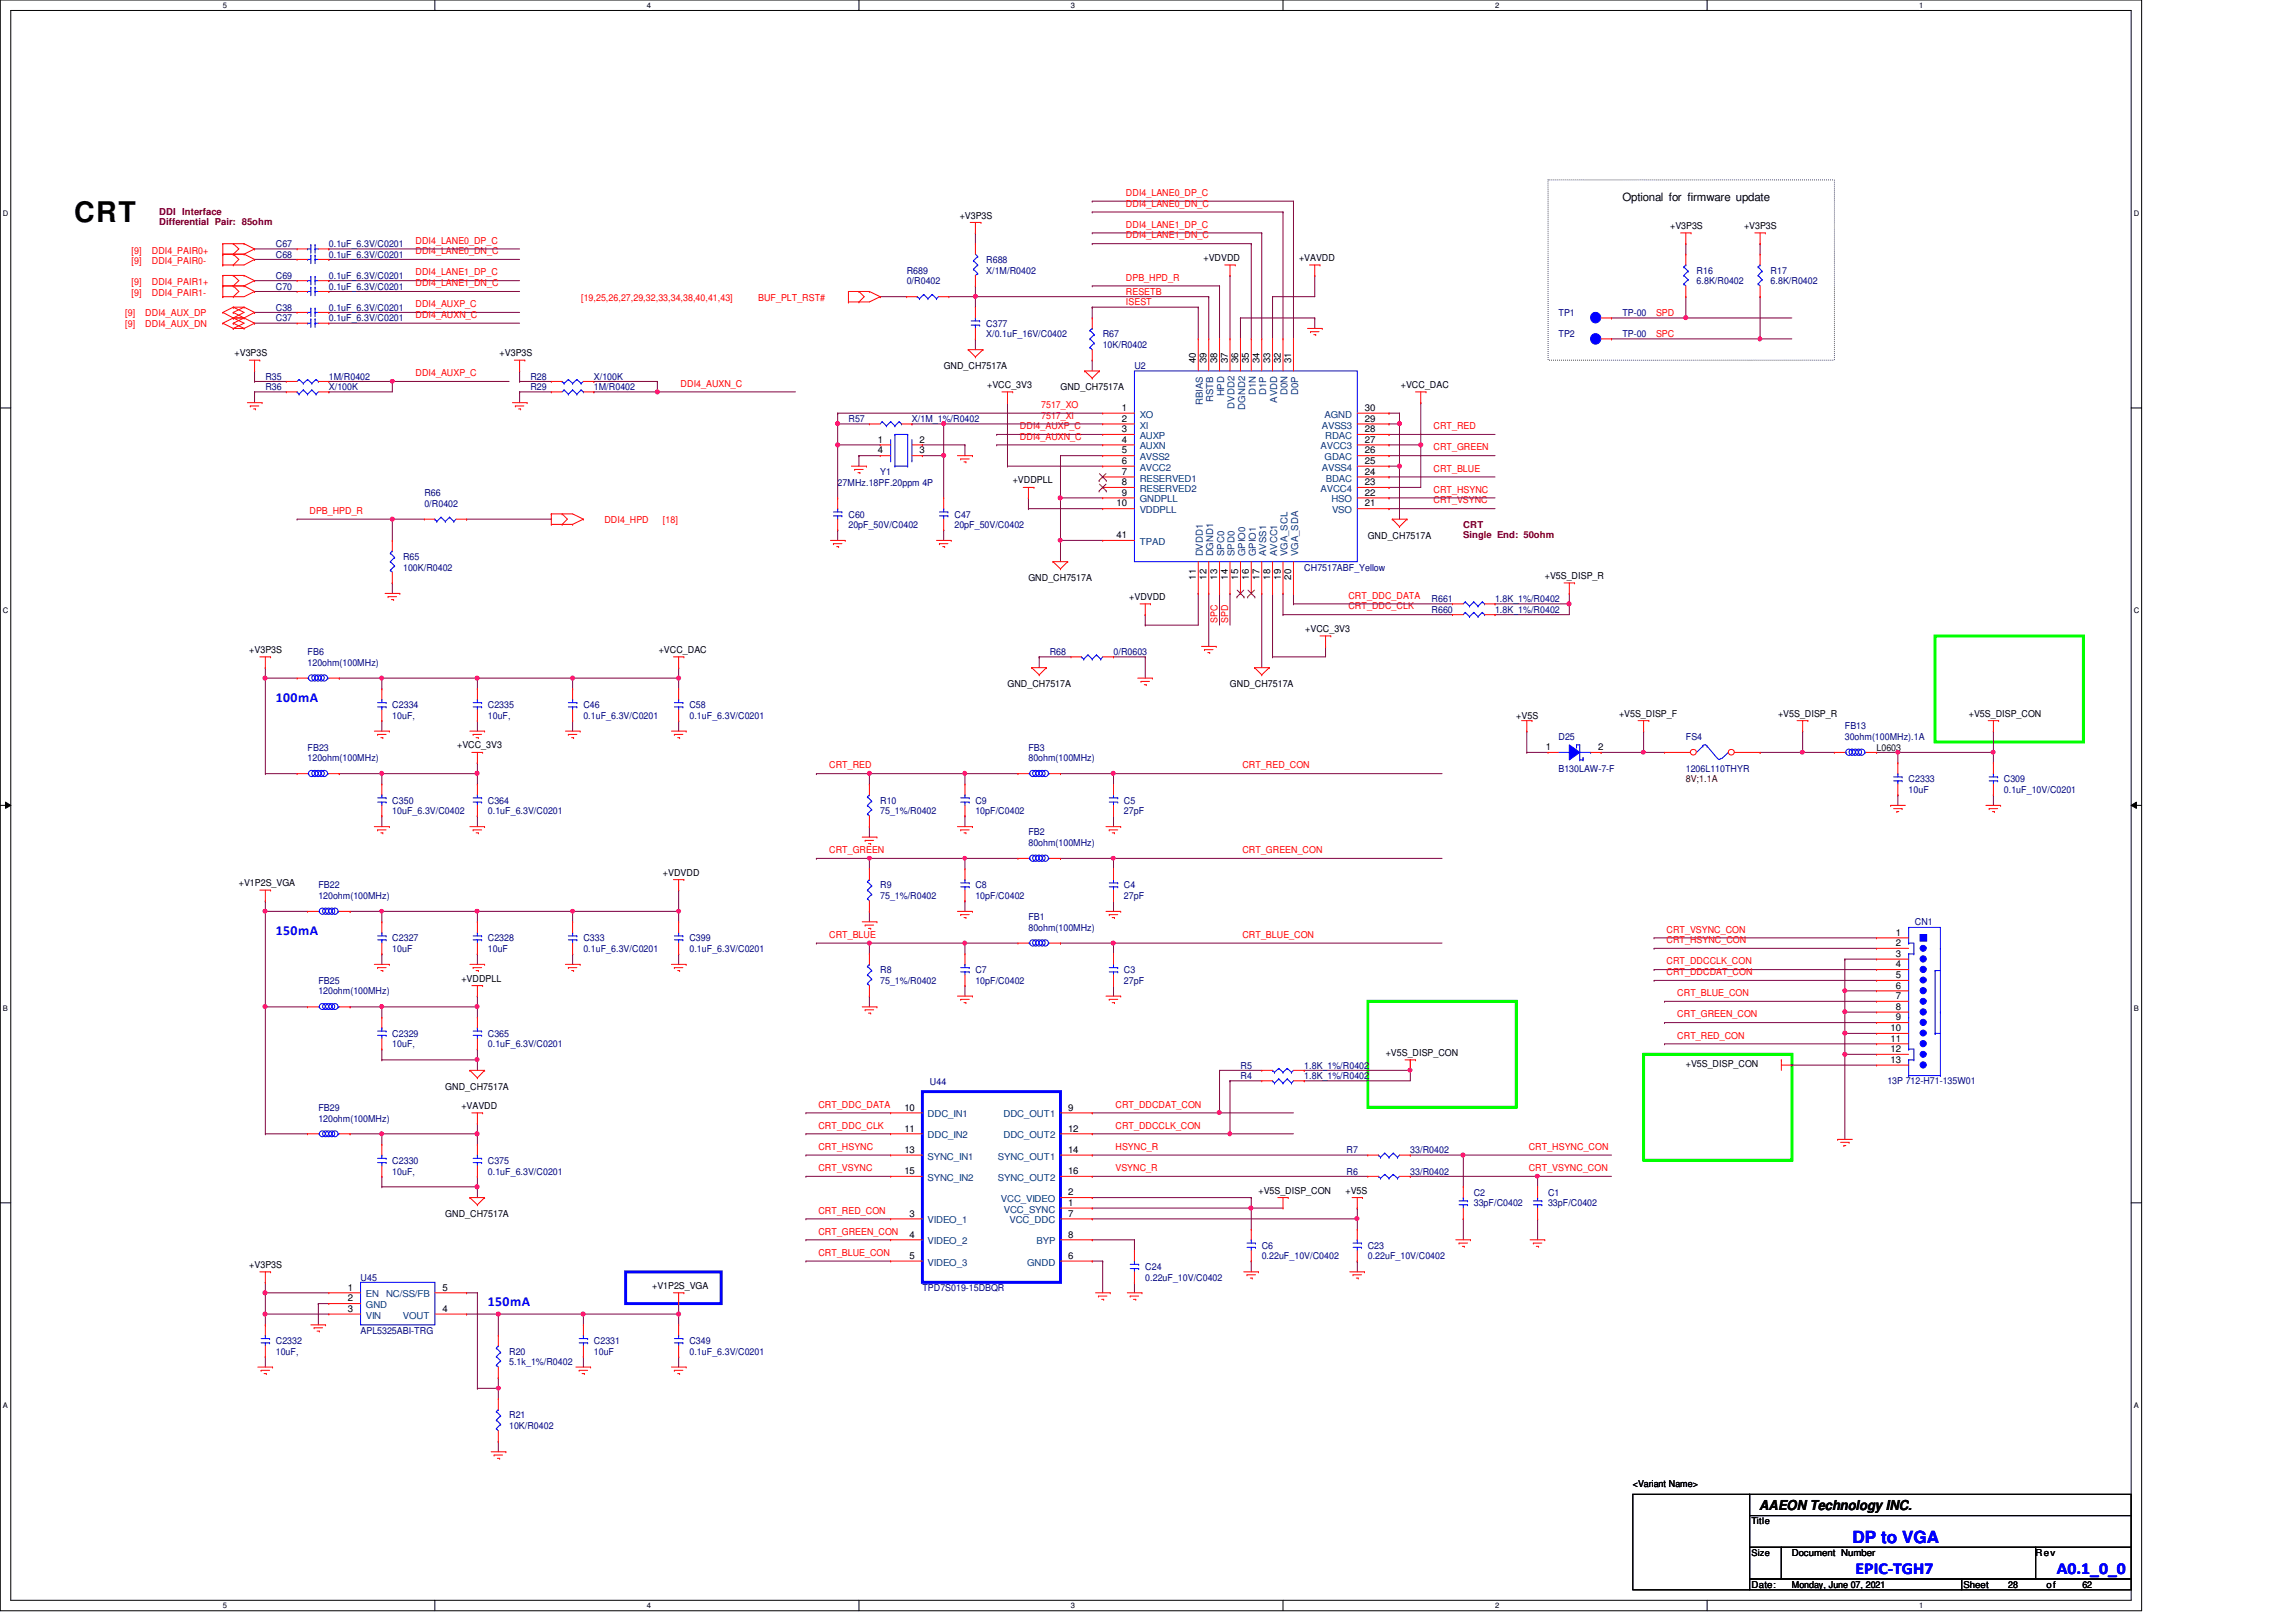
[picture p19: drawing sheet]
<svg xmlns="http://www.w3.org/2000/svg" width="297mm" height="210mm" viewBox="0 0 297 210" stroke-linecap="round" stroke-linejoin="round" font-family="sans-serif">
<defs><g id="words">
<text font-size="3.7" x="9.6" y="28.8">CRT</text>
<g font-size="2.2" fill="#00f">
<text x="239.6" y="199.6">DP to VGA</text>
<text x="240.1" y="203.7">EPIC-TGH7</text>
<text x="266.1" y="203.7">A0.1_0_0</text>
</g>
<g font-size="1.8" fill="#00f">
<text x="35.7" y="90.8">100mA</text>
<text x="35.7" y="121">150mA</text>
<text x="63.1" y="169">150mA</text>
</g>
<text font-size="1.8" x="227.6" y="195.4">AAEON Technology INC.</text>
<text font-size="1.5" x="209.9" y="26">Optional for firmware update</text>
<g font-size="1.2" fill="#800000">
<text x="20.6" y="27.9">DDI Interface</text>
<text x="20.6" y="29.1">Differential Pair: 85ohm</text>
<text x="189.3" y="68.3">CRT</text>
<text x="189.3" y="69.6">Single End: 50ohm</text>
</g>
<g font-size="1.2">
<text x="124.2" y="28.3">+V3P3S</text>
<text x="216.1" y="29.7">+V3P3S</text>
<text x="225.6" y="29.7">+V3P3S</text>
<text x="155.7" y="33.8">+VDVDD</text>
<text x="168.1" y="33.8">+VAVDD</text>
<text x="30.3" y="46.1">+V3P3S</text>
<text x="64.6" y="46.1">+V3P3S</text>
<text x="122.1" y="47.8">GND_CH7517A</text>
<text x="154.7" y="47" transform="rotate(-90 154.7 47)">40</text>
<text x="156.1" y="47" transform="rotate(-90 156.1 47)">39</text>
<text x="157.5" y="47" transform="rotate(-90 157.5 47)">38</text>
<text x="158.8" y="47" transform="rotate(-90 158.8 47)">37</text>
<text x="160.2" y="47" transform="rotate(-90 160.2 47)">36</text>
<text x="161.6" y="47" transform="rotate(-90 161.6 47)">35</text>
<text x="162.9" y="47" transform="rotate(-90 162.9 47)">34</text>
<text x="164.3" y="47" transform="rotate(-90 164.3 47)">33</text>
<text x="165.7" y="47" transform="rotate(-90 165.7 47)">32</text>
<text x="167" y="47" transform="rotate(-90 167 47)">31</text>
<text x="127.7" y="50.2">+VCC_3V3</text>
<text x="137.2" y="50.5">GND_CH7517A</text>
<text x="145.1" y="53.2">1</text>
<text x="176.6" y="53.2">30</text>
<text x="181.2" y="50.2">+VCC_DAC</text>
<text x="113.6" y="57.3">1</text>
<text x="113.6" y="58.7">4</text>
<text x="119" y="58.7">3</text>
<text x="119" y="57.3">2</text>
<text x="145.1" y="54.6">2</text>
<text x="145.1" y="55.9">3</text>
<text x="145.1" y="57.3">4</text>
<text x="145.1" y="58.7">5</text>
<text x="176.6" y="58.7">26</text>
<text x="176.6" y="57.3">27</text>
<text x="176.6" y="55.9">28</text>
<text x="176.6" y="54.6">29</text>
<text x="131" y="62.6">+VDDPLL</text>
<text x="144.4" y="65.5">10</text>
<text x="145.1" y="60">6</text>
<text x="145.1" y="61.4">7</text>
<text x="145.1" y="62.8">8</text>
<text x="145.1" y="64.1">9</text>
<text x="176.6" y="65.5">21</text>
<text x="176.6" y="64.1">22</text>
<text x="176.6" y="62.8">23</text>
<text x="176.6" y="61.4">24</text>
<text x="176.6" y="60">25</text>
<text x="144.4" y="69.6">41</text>
<text x="177" y="69.7">GND_CH7517A</text>
<text x="133.1" y="75.2">GND_CH7517A</text>
<text x="146.1" y="77.7">+VDVDD</text>
<text x="154.7" y="75" transform="rotate(-90 154.7 75)">11</text>
<text x="156.1" y="75" transform="rotate(-90 156.1 75)">12</text>
<text x="157.5" y="75" transform="rotate(-90 157.5 75)">13</text>
<text x="158.8" y="75" transform="rotate(-90 158.8 75)">14</text>
<text x="160.2" y="75" transform="rotate(-90 160.2 75)">15</text>
<text x="161.6" y="75" transform="rotate(-90 161.6 75)">16</text>
<text x="162.9" y="75" transform="rotate(-90 162.9 75)">17</text>
<text x="164.3" y="75" transform="rotate(-90 164.3 75)">18</text>
<text x="165.7" y="75" transform="rotate(-90 165.7 75)">19</text>
<text x="167" y="75" transform="rotate(-90 167 75)">20</text>
<text x="199.9" y="74.9">+V5S_DISP_R</text>
<text x="168.9" y="81.8">+VCC_3V3</text>
<text x="32.3" y="84.5">+V3P3S</text>
<text x="85.2" y="84.5">+VCC_DAC</text>
<text x="130.3" y="88.9">GND_CH7517A</text>
<text x="159.1" y="88.9">GND_CH7517A</text>
<text x="196.2" y="93">+V5S</text>
<text x="209.5" y="92.8">+V5S_DISP_F</text>
<text x="230" y="92.8">+V5S_DISP_R</text>
<text x="254.7" y="92.8">+V5S_DISP_CON</text>
<text x="59.1" y="96.9">+VCC_3V3</text>
<text x="200" y="97.1">1</text>
<text x="206.8" y="97.1">2</text>
<text x="85.8" y="113.3">+VDVDD</text>
<text x="30.9" y="114.7">+V1P2S_VGA</text>
<text x="245.3" y="121.1">1</text>
<text x="245.3" y="122.4">2</text>
<text x="245.3" y="123.8">3</text>
<text x="245.3" y="125.2">4</text>
<text x="59.7" y="127">+VDDPLL</text>
<text x="245.3" y="126.6">5</text>
<text x="245.3" y="127.9">6</text>
<text x="245.3" y="129.3">7</text>
<text x="245.3" y="130.7">8</text>
<text x="179.3" y="136.7">+V5S_DISP_CON</text>
<text x="244.6" y="133.4">10</text>
<text x="244.6" y="134.8">11</text>
<text x="244.6" y="136.1">12</text>
<text x="244.6" y="137.5">13</text>
<text x="245.3" y="132">9</text>
<text x="57.6" y="141">GND_CH7517A</text>
<text x="59.7" y="143.5">+VAVDD</text>
<text x="117" y="143.7">10</text>
<text x="138.2" y="143.7">9</text>
<text x="218.1" y="138.1">+V5S_DISP_CON</text>
<text x="117" y="146.4">11</text>
<text x="117" y="149.2">13</text>
<text x="138.2" y="146.4">12</text>
<text x="138.2" y="149.2">14</text>
<text x="117" y="151.9">15</text>
<text x="138.2" y="151.9">16</text>
<text x="138.2" y="154.7">2</text>
<text x="162.8" y="154.5">+V5S_DISP_CON</text>
<text x="174.1" y="154.5">+V5S</text>
<text x="57.6" y="157.5">GND_CH7517A</text>
<text x="117.7" y="157.4">3</text>
<text x="117.7" y="160.1">4</text>
<text x="138.2" y="160.1">8</text>
<text x="138.2" y="156">1</text>
<text x="138.2" y="157.4">7</text>
<text x="32.3" y="164.1">+V3P3S</text>
<text x="45" y="167">1</text>
<text x="57.2" y="167">5</text>
<text x="84.4" y="166.8">+V1P2S_VGA</text>
<text x="117.7" y="162.9">5</text>
<text x="138.2" y="162.9">6</text>
<text x="45" y="168.4">2</text>
<text x="45" y="169.8">3</text>
<text x="57.2" y="169.8">4</text>
<text x="211.2" y="192.4">&lt;Variant Name&gt;</text>
<text x="226.6" y="197.2">Title</text>
<text x="226.6" y="201.3">Size</text>
<text x="231.8" y="201.4">Document Number</text>
<text x="263.4" y="201.4">Rev</text>
<text x="226.6" y="205.5">Date:</text>
<text x="231.8" y="205.5">Monday, June 07, 2021</text>
<text x="254" y="205.5">Sheet</text>
<text x="259.8" y="205.5">28</text>
<text x="264.7" y="205.5">of</text>
<text x="269.4" y="205.5">62</text>
</g>
<g font-size="1.2" fill="#f00">
<text x="145.7" y="25.4">DDI4_LANE0_DP_C</text>
<text x="145.7" y="26.8">DDI4_LANE0_DN_C</text>
<text x="145.7" y="29.5">DDI4_LANE1_DP_C</text>
<text x="17" y="34.2">[9]</text>
<text x="17" y="32.8">[9]</text>
<text x="19.6" y="34.2">DDI4_PAIR0-</text>
<text x="19.6" y="32.8">DDI4_PAIR0+</text>
<text x="53.8" y="35.6">DDI4_LANE1_DP_C</text>
<text x="53.8" y="32.9">DDI4_LANE0_DN_C</text>
<text x="53.8" y="31.5">DDI4_LANE0_DP_C</text>
<text x="145.7" y="30.9">DDI4_LANE1_DN_C</text>
<text x="16.2" y="40.9">[9]</text>
<text x="17" y="38.3">[9]</text>
<text x="17" y="36.9">[9]</text>
<text x="18.8" y="40.9">DDI4_AUX_DP</text>
<text x="19.6" y="38.3">DDI4_PAIR1-</text>
<text x="19.6" y="36.9">DDI4_PAIR1+</text>
<text x="53.8" y="39.8">DDI4_AUXP_C</text>
<text x="53.8" y="37">DDI4_LANE1_DN_C</text>
<text x="53.8" y="41.1">DDI4_AUXN_C</text>
<text x="75.2" y="39">[19,25,26,27,29,32,33,34,38,40,41,43]</text>
<text x="98.1" y="39">BUF_PLT_RST#</text>
<text x="145.7" y="39.5">ISEST</text>
<text x="145.7" y="36.3">DPB_HPD_R</text>
<text x="145.7" y="38.1">RESETB</text>
<text x="214.2" y="40.9">SPD</text>
<text x="16.2" y="42.3">[9]</text>
<text x="18.8" y="42.3">DDI4_AUX_DN</text>
<text x="214.2" y="43.6">SPC</text>
<text x="53.8" y="48.7">DDI4_AUXP_C</text>
<text x="88.1" y="50">DDI4_AUXN_C</text>
<text x="134.7" y="52.8">7517_XO</text>
<text x="131.9" y="55.5">DDI4_AUXP_C</text>
<text x="131.9" y="56.9">DDI4_AUXN_C</text>
<text x="134.7" y="54.2">7517_XI</text>
<text x="185.5" y="58.3">CRT_GREEN</text>
<text x="185.5" y="55.5">CRT_RED</text>
<text x="185.5" y="65.2">CRT_VSYNC</text>
<text x="185.5" y="61">CRT_BLUE</text>
<text x="185.5" y="63.8">CRT_HSYNC</text>
<text x="40" y="66.5">DPB_HPD_R</text>
<text x="78.2" y="67.6">DDI4_HPD</text>
<text x="85.8" y="67.6">[18]</text>
<text x="174.5" y="77.5">CRT_DDC_DATA</text>
<text x="157.5" y="80.6" transform="rotate(-90 157.5 80.6)">SPC</text>
<text x="158.9" y="80.6" transform="rotate(-90 158.9 80.6)">SPD</text>
<text x="174.5" y="78.9">CRT_DDC_CLK</text>
<text x="107.3" y="99.4">CRT_RED</text>
<text x="160.7" y="99.4">CRT_RED_CON</text>
<text x="107.3" y="110.4">CRT_GREEN</text>
<text x="160.7" y="110.4">CRT_GREEN_CON</text>
<text x="107.3" y="121.4">CRT_BLUE</text>
<text x="160.7" y="121.4">CRT_BLUE_CON</text>
<text x="215.6" y="120.7">CRT_VSYNC_CON</text>
<text x="215.6" y="124.8">CRT_DDCCLK_CON</text>
<text x="215.6" y="122">CRT_HSYNC_CON</text>
<text x="215.6" y="126.2">CRT_DDCDAT_CON</text>
<text x="217" y="128.9">CRT_BLUE_CON</text>
<text x="217" y="131.7">CRT_GREEN_CON</text>
<text x="217" y="134.4">CRT_RED_CON</text>
<text x="105.9" y="143.3">CRT_DDC_DATA</text>
<text x="144.3" y="143.3">CRT_DDCDAT_CON</text>
<text x="105.9" y="148.8">CRT_HSYNC</text>
<text x="105.9" y="146">CRT_DDC_CLK</text>
<text x="144.3" y="146">CRT_DDCCLK_CON</text>
<text x="144.3" y="148.8">HSYNC_R</text>
<text x="197.8" y="148.8">CRT_HSYNC_CON</text>
<text x="105.9" y="151.6">CRT_VSYNC</text>
<text x="144.3" y="151.6">VSYNC_R</text>
<text x="197.8" y="151.6">CRT_VSYNC_CON</text>
<text x="105.9" y="157.1">CRT_RED_CON</text>
<text x="105.9" y="159.8">CRT_GREEN_CON</text>
<text x="105.9" y="162.5">CRT_BLUE_CON</text>
</g>
<g font-size="1.2" fill="#000080">
<text x="35.7" y="33.4">C68</text>
<text x="35.7" y="32">C67</text>
<text x="42.5" y="33.4">0.1uF_6.3V/C0201</text>
<text x="42.5" y="32">0.1uF_6.3V/C0201</text>
<text x="117.3" y="35.4">R689</text>
<text x="127.6" y="34">R688</text>
<text x="127.6" y="35.4">X/1M/R0402</text>
<text x="219.5" y="35.4">R16</text>
<text x="229.1" y="35.4">R17</text>
<text x="35.7" y="40.2">C38</text>
<text x="35.7" y="36.1">C69</text>
<text x="35.7" y="37.5">C70</text>
<text x="35.7" y="41.6">C37</text>
<text x="42.5" y="40.2">0.1uF_6.3V/C0201</text>
<text x="42.5" y="36.1">0.1uF_6.3V/C0201</text>
<text x="42.5" y="37.5">0.1uF_6.3V/C0201</text>
<text x="42.5" y="41.6">0.1uF_6.3V/C0201</text>
<text x="117.3" y="36.8">0/R0402</text>
<text x="201.6" y="40.9">TP1</text>
<text x="209.9" y="40.9">TP-00</text>
<text x="219.5" y="36.8">6.8K/R0402</text>
<text x="229.1" y="36.8">6.8K/R0402</text>
<text x="127.6" y="42.3">C377</text>
<text x="127.6" y="43.6">X/0.1uF_16V/C0402</text>
<text x="142.7" y="43.6">R67</text>
<text x="142.7" y="45">10K/R0402</text>
<text x="146.8" y="47.8">U2</text>
<text x="201.6" y="43.6">TP2</text>
<text x="209.9" y="43.6">TP-00</text>
<text x="34.3" y="49.1">R35</text>
<text x="34.3" y="50.5">R36</text>
<text x="42.5" y="49.1">1M/R0402</text>
<text x="42.5" y="50.5">X/100K</text>
<text x="68.6" y="50.5">R29</text>
<text x="68.6" y="49.1">R28</text>
<text x="76.8" y="50.5">1M/R0402</text>
<text x="76.8" y="49.1">X/100K</text>
<text x="109.8" y="54.6">R57</text>
<text x="118" y="54.6">X/1M_1%/R0402</text>
<text x="54.9" y="64.2">R66</text>
<text x="54.9" y="65.6">0/R0402</text>
<text x="108.4" y="62.9">27MHz.18PF.20ppm 4P</text>
<text x="113.9" y="61.5">Y1</text>
<text x="109.8" y="67">C60</text>
<text x="109.8" y="68.3">20pF_50V/C0402</text>
<text x="123.5" y="67">C47</text>
<text x="123.5" y="68.3">20pF_50V/C0402</text>
<text x="52.2" y="72.4">R65</text>
<text x="52.2" y="73.8">100K/R0402</text>
<text x="168.7" y="73.8">CH7517ABF_Yellow</text>
<text x="185.2" y="77.9">R661</text>
<text x="193.4" y="77.9">1.8K_1%/R0402</text>
<text x="185.2" y="79.3">R660</text>
<text x="193.4" y="79.3">1.8K_1%/R0402</text>
<text x="39.8" y="84.8">FB6</text>
<text x="39.8" y="86.1">120ohm(100MHz)</text>
<text x="135.8" y="84.8">R68</text>
<text x="144.1" y="84.8">0/R0603</text>
<text x="50.8" y="91.7">C2334</text>
<text x="50.8" y="93">10uF,</text>
<text x="63.1" y="91.7">C2335</text>
<text x="63.1" y="93">10uF,</text>
<text x="75.5" y="91.7">C46</text>
<text x="75.5" y="93">0.1uF_6.3V/C0201</text>
<text x="89.2" y="91.7">C58</text>
<text x="89.2" y="93">0.1uF_6.3V/C0201</text>
<text x="201.6" y="95.8">D25</text>
<text x="218.1" y="95.8">FS4</text>
<text x="238.7" y="94.4">FB13</text>
<text x="238.7" y="95.8">30ohm(100MHz).1A</text>
<text x="39.8" y="97.2">FB23</text>
<text x="39.8" y="98.5">120ohm(100MHz)</text>
<text x="133.1" y="97.2">FB3</text>
<text x="133.1" y="98.5">80ohm(100MHz)</text>
<text x="201.6" y="99.9">B130LAW-7-F</text>
<text x="218.1" y="99.9">1206L110THYR</text>
<text x="246.9" y="101.3">C2333</text>
<text x="259.2" y="101.3">C309</text>
<text x="50.8" y="104">C350</text>
<text x="50.8" y="105.4">10uF_6.3V/C0402</text>
<text x="63.1" y="104">C364</text>
<text x="63.1" y="105.4">0.1uF_6.3V/C0201</text>
<text x="113.9" y="104">R10</text>
<text x="113.9" y="105.4">75_1%/R0402</text>
<text x="126.2" y="104">C9</text>
<text x="126.2" y="105.4">10pF/C0402</text>
<text x="145.4" y="104">C5</text>
<text x="145.4" y="105.4">27pF</text>
<text x="246.9" y="102.6">10uF</text>
<text x="259.2" y="102.6">0.1uF_10V/C0201</text>
<text x="133.1" y="108.1">FB2</text>
<text x="133.1" y="109.5">80ohm(100MHz)</text>
<text x="41.2" y="115">FB22</text>
<text x="41.2" y="116.3">120ohm(100MHz)</text>
<text x="113.9" y="115">R9</text>
<text x="113.9" y="116.3">75_1%/R0402</text>
<text x="126.2" y="115">C8</text>
<text x="126.2" y="116.3">10pF/C0402</text>
<text x="133.1" y="119.1">FB1</text>
<text x="145.4" y="115">C4</text>
<text x="145.4" y="116.3">27pF</text>
<text x="247.7" y="119.8">CN1</text>
<text x="50.8" y="121.8">C2327</text>
<text x="50.8" y="123.2">10uF</text>
<text x="63.1" y="121.8">C2328</text>
<text x="63.1" y="123.2">10uF</text>
<text x="75.5" y="121.8">C333</text>
<text x="75.5" y="123.2">0.1uF_6.3V/C0201</text>
<text x="89.2" y="121.8">C399</text>
<text x="89.2" y="123.2">0.1uF_6.3V/C0201</text>
<text x="113.9" y="125.9">R8</text>
<text x="126.2" y="125.9">C7</text>
<text x="133.1" y="120.4">80ohm(100MHz)</text>
<text x="145.4" y="125.9">C3</text>
<text x="41.2" y="127.3">FB25</text>
<text x="41.2" y="128.7">120ohm(100MHz)</text>
<text x="113.9" y="127.3">75_1%/R0402</text>
<text x="126.2" y="127.3">10pF/C0402</text>
<text x="145.4" y="127.3">27pF</text>
<text x="50.8" y="134.2">C2329</text>
<text x="50.8" y="135.6">10uF,</text>
<text x="63.1" y="134.2">C365</text>
<text x="63.1" y="135.6">0.1uF_6.3V/C0201</text>
<text x="41.2" y="143.8">FB29</text>
<text x="120.3" y="140.5">U44</text>
<text x="160.5" y="138.3">R5</text>
<text x="160.5" y="139.7">R4</text>
<text x="168.7" y="138.3">1.8K_1%/R0402</text>
<text x="168.7" y="139.7">1.8K_1%/R0402</text>
<text x="244.2" y="140.3">13P 712-H71-135W01</text>
<text x="41.2" y="145.2">120ohm(100MHz)</text>
<text x="174.2" y="149.3">R7</text>
<text x="182.5" y="149.3">33/R0402</text>
<text x="50.8" y="150.6">C2330</text>
<text x="50.8" y="152">10uF,</text>
<text x="63.1" y="150.6">C375</text>
<text x="63.1" y="152">0.1uF_6.3V/C0201</text>
<text x="174.2" y="152">R6</text>
<text x="182.5" y="152">33/R0402</text>
<text x="190.7" y="154.7">C2</text>
<text x="200.3" y="154.7">C1</text>
<text x="163.2" y="161.6">C6</text>
<text x="177" y="161.6">C23</text>
<text x="190.7" y="156.1">33pF/C0402</text>
<text x="200.3" y="156.1">33pF/C0402</text>
<text x="46.6" y="165.7">U45</text>
<text x="119.3" y="167.1">TPD7S019-15DBQR</text>
<text x="148.2" y="164.3">C24</text>
<text x="148.2" y="165.7">0.22uF_10V/C0402</text>
<text x="163.2" y="163">0.22uF_10V/C0402</text>
<text x="177" y="163">0.22uF_10V/C0402</text>
<text x="35.7" y="173.9">C2332</text>
<text x="46.6" y="172.6">APL5325ABI-TRG</text>
<text x="76.8" y="173.9">C2331</text>
<text x="89.2" y="173.9">C349</text>
<text x="35.7" y="175.3">10uF,</text>
<text x="65.9" y="175.3">R20</text>
<text x="65.9" y="176.7">5.1k_1%/R0402</text>
<text x="76.8" y="175.3">10uF</text>
<text x="89.2" y="175.3">0.1uF_6.3V/C0201</text>
<text x="65.9" y="183.6">R21</text>
<text x="65.9" y="184.9">10K/R0402</text>
</g>
<g font-size="1.2" fill="#004080">
<text x="155.6" y="52.5" transform="rotate(-90 155.6 52.5)">RBIAS</text>
<text x="157" y="52" transform="rotate(-90 157 52)">RSTB</text>
<text x="158.4" y="51.3" transform="rotate(-90 158.4 51.3)">HPD</text>
<text x="159.7" y="52.9" transform="rotate(-90 159.7 52.9)">DVDD2</text>
<text x="161.1" y="53" transform="rotate(-90 161.1 53)">DGND2</text>
<text x="162.5" y="51.1" transform="rotate(-90 162.5 51.1)">D1N</text>
<text x="163.8" y="51.1" transform="rotate(-90 163.8 51.1)">D1P</text>
<text x="165.2" y="52.2" transform="rotate(-90 165.2 52.2)">AVDD</text>
<text x="166.6" y="51.1" transform="rotate(-90 166.6 51.1)">D0N</text>
<text x="167.9" y="51.1" transform="rotate(-90 167.9 51.1)">D0P</text>
<text x="147.4" y="54.1">XO</text>
<text x="147.4" y="55.5">XI</text>
<text x="147.4" y="56.8">AUXP</text>
<text x="147.4" y="58.2">AUXN</text>
<text x="147.4" y="59.6">AVSS2</text>
<text x="170.9" y="58.2">AVCC3</text>
<text x="171" y="55.5">AVSS3</text>
<text x="171.4" y="59.6">GDAC</text>
<text x="171.4" y="54.1">AGND</text>
<text x="171.4" y="56.8">RDAC</text>
<text x="147.4" y="60.9">AVCC2</text>
<text x="147.4" y="62.3">RESERVED1</text>
<text x="147.4" y="63.7">RESERVED2</text>
<text x="147.4" y="65">GNDPLL</text>
<text x="170.9" y="63.7">AVCC4</text>
<text x="171" y="60.9">AVSS4</text>
<text x="171.5" y="62.3">BDAC</text>
<text x="172.3" y="65">HSO</text>
<text x="147.4" y="66.4">VDDPLL</text>
<text x="147.4" y="70.5">TPAD</text>
<text x="172.3" y="66.4">VSO</text>
<text x="155.6" y="72" transform="rotate(-90 155.6 72)">DVDD1</text>
<text x="157" y="72" transform="rotate(-90 157 72)">DGND1</text>
<text x="158.4" y="72" transform="rotate(-90 158.4 72)">SPC0</text>
<text x="159.7" y="72" transform="rotate(-90 159.7 72)">SPD0</text>
<text x="161.1" y="72" transform="rotate(-90 161.1 72)">GPIO0</text>
<text x="162.5" y="72" transform="rotate(-90 162.5 72)">GPIO1</text>
<text x="163.8" y="72" transform="rotate(-90 163.8 72)">AVSS1</text>
<text x="165.2" y="72" transform="rotate(-90 165.2 72)">AVCC1</text>
<text x="166.6" y="72" transform="rotate(-90 166.6 72)">VGA_SCL</text>
<text x="167.9" y="72" transform="rotate(-90 167.9 72)">VGA_SDA</text>
<text x="120" y="144.6">DDC_IN1</text>
<text x="120" y="147.3">DDC_IN2</text>
<text x="129.8" y="144.6">DDC_OUT1</text>
<text x="129.8" y="147.3">DDC_OUT2</text>
<text x="120" y="150.1">SYNC_IN1</text>
<text x="120" y="152.8">SYNC_IN2</text>
<text x="129.1" y="150.1">SYNC_OUT1</text>
<text x="129.1" y="152.8">SYNC_OUT2</text>
<text x="129.5" y="155.6">VCC_VIDEO</text>
<text x="120" y="158.3">VIDEO_1</text>
<text x="120" y="161">VIDEO_2</text>
<text x="129.9" y="156.9">VCC_SYNC</text>
<text x="130.6" y="158.3">VCC_DDC</text>
<text x="134.1" y="161">BYP</text>
<text x="47.3" y="167.9">EN</text>
<text x="50" y="167.9">NC/SS/FB</text>
<text x="120" y="163.8">VIDEO_3</text>
<text x="132.9" y="163.8">GNDD</text>
<text x="47.3" y="169.3">GND</text>
<text x="47.3" y="170.6">VIN</text>
<text x="52.1" y="170.6">VOUT</text>
</g>
<text font-size="1.2" fill="#400000" x="218.1" y="101.3">8V;1.1A</text>
<text font-size="1.2" fill="#004000" x="242.8" y="97.2">L0603</text>
<g font-size="1">
<text x="28.8" y="1">5</text>
<text x="83.7" y="1">4</text>
<text x="138.6" y="1">3</text>
<text x="193.4" y="1">2</text>
<text x="248.3" y="1">1</text>
<text x=".4" y="27.9">D</text>
<text x="276.1" y="27.9">D</text>
<text x=".4" y="79.4">C</text>
<text x="276.1" y="79.4">C</text>
<text x=".4" y="130.8">B</text>
<text x="276.1" y="130.8">B</text>
<text x=".4" y="182.2">A</text>
<text x="276.1" y="182.2">A</text>
<text x="28.8" y="208.1">5</text>
<text x="83.7" y="208.1">4</text>
<text x="138.6" y="208.1">3</text>
<text x="193.4" y="208.1">2</text>
<text x="248.3" y="208.1">1</text>
</g>
</g></defs>
<path d="M0 0h277.1v208.4h-277.1zM1.4 1.4h274.3v205.7h-274.3z" fill="none" stroke="#000" stroke-width=".13"/>
<g fill="#fff">
<path d="M28.8 .1h.6v1.1h-.6z"/>
<path d="M28.8 207.2h.6v1.1h-.6z"/>
</g>
<path d="M56.3 0v1.4M56.3 207.1v1.3" fill="none" stroke="#000" stroke-width=".13"/>
<g fill="#fff">
<path d="M83.7 .1h.5v1.1h-.5z"/>
<path d="M83.7 207.2h.5v1.1h-.5z"/>
</g>
<path d="M111.1 0v1.4M111.1 207.1v1.3" fill="none" stroke="#000" stroke-width=".13"/>
<g fill="#fff">
<path d="M138.6 .1h.5v1.1h-.5z"/>
<path d="M138.6 207.2h.5v1.1h-.5z"/>
</g>
<path d="M166 0v1.4M166 207.1v1.3" fill="none" stroke="#000" stroke-width=".13"/>
<g fill="#fff">
<path d="M193.4 .1h.6v1.1h-.6z"/>
<path d="M193.4 207.2h.6v1.1h-.6z"/>
</g>
<path d="M220.8 0v1.4M220.8 207.1v1.3" fill="none" stroke="#000" stroke-width=".13"/>
<g fill="#fff">
<path d="M248.3 .1h.5v1.1h-.5z"/>
<path d="M248.3 207.2h.5v1.1h-.5z"/>
<path d="M.4 27.1h.7v1.1h-.7z"/>
<path d="M276.1 27.1h.7v1.1h-.7z"/>
<path d="M.4 78.5h.7v1.1h-.7z"/>
<path d="M276.1 78.5h.7v1.1h-.7z"/>
</g>
<path d="M0 52.8h1.4M275.7 52.8h1.4" fill="none" stroke="#000" stroke-width=".13"/>
<g fill="#fff">
<path d="M.4 129.9h.6v1.1h-.6z"/>
<path d="M276.1 129.9h.6v1.1h-.6z"/>
</g>
<path d="M0 104.2h1.4M.7 103.8l.7 .4-.7 .4zM275.7 104.2l.7-.4v.8zM275.7 104.2h1.4" fill="none" stroke="#000" stroke-width=".13"/>
<path d="M.7 103.8l.7 .4-.7 .4zM275.7 104.2l.7-.4v.8z" fill="#000"/>
<g fill="#fff">
<path d="M.4 181.4h.6v1.1h-.6z"/>
<path d="M276.1 181.4h.6v1.1h-.6z"/>
</g>
<path d="M0 155.7h1.4M275.7 155.7h1.4" fill="none" stroke="#000" stroke-width=".13"/>
<path d="M200.3 23.3h37v23.3h-37z" fill="none" stroke="#000" stroke-width=".13" stroke-dasharray="0 .3"/>
<path d="M80.9 164.6h12.4v4.1h-12.4z" fill="none" stroke="#00f" stroke-width=".38"/>
<path d="M250.4 82.3h19.1v13.7h-19.1zM176.9 129.6h19.3v13.7h-19.3zM212.6 136.4h19.2v13.8h-19.2z" fill="none" stroke="#0f0" stroke-width=".38"/>
<g fill="none" stroke="#800040" stroke-width=".13">
<path d="M126.2 37h.1M126.2 30.1h.1M126.2 30.1v1.4M126.2 37v1.4M141.3 26h.1M141.3 27.4h.1M141.3 39.8h.1M141.3 30.1h.1M141.3 26h26M141.3 27.4h24.7M141.3 39.8h13.7M141.3 30.1h21.9"/>
<path d="M161.9 31.5h.1M161.9 31.5v12.4M160.5 41.1h.1M160.5 41.1v2.8M179.7 59h.1M179.7 57.6h.1M179.7 59h13.7M179.7 57.6h4.1M181.1 54.9h.1M181.1 54.9v12.3M133.1 65.8h.1M133.1 65.8h9.6"/>
<path d="M155 76.8h.1M155 76.8v4.1M157.8 76.8h.1M157.8 76.8v4.1M163.2 76.8h.1M163.2 76.8v9.6M164.6 76.8h.1M164.6 76.8v8.2M179.7 65.8h.1M179.7 61.7h.1M179.7 60.3h.1M179.7 65.8h13.7"/>
<path d="M179.7 61.7h13.7M179.7 60.3h1.4M181.1 60.3h.1M134.4 85h.1M134.4 85v1.4M134.4 85h4.2M61.8 128.9h.1M61.8 128.9v1.4"/>
</g>
<circle cx="181.1" cy="60.3" r=".26" fill="#f0f"/>
<circle cx="181.1" cy="60.3" r=".26" fill="none" stroke="#f0f" stroke-width=".13"/>
<g fill="none" stroke="#800040" stroke-width=".13">
<path d="M141.3 31.5h.1M141.3 37h.1M141.3 31.5h20.6M141.3 37h16.5M155 39.8h.1M155 39.8v4.1M164.6 38.4h.1M164.6 38.4v5.5M179.7 53.5h.1M179.7 54.9h.1M179.7 53.5h1.4M179.7 54.9h1.4"/>
<path d="M166 79.5h.1M166 79.5h21.9"/>
</g>
<circle cx="181.1" cy="54.8" r=".26" fill="#f0f"/>
<circle cx="181.1" cy="54.8" r=".26" fill="none" stroke="#f0f" stroke-width=".13"/>
<g fill="none" stroke="#800040" stroke-width=".13">
<path d="M126.2 38.4h.1M126.2 38.4v1.4M141.3 39.8h.1M141.3 39.8v1.3M156.4 38.4h.1M156.4 38.4v5.5M159.1 35.6h.1M159.1 35.6v8.3M167.3 26h.1M167.3 26v17.9M126.2 43.9h.1M126.2 43.9v1.4"/>
<path d="M128.9 56.2h.1M128.9 57.6h.1M128.9 56.2h13.8M128.9 57.6h13.8M141.3 46.6h.1M141.3 46.6v1.4M181.1 53.5h.1M181.1 53.5v1.4M137.2 69.9h.1M137.2 69.9v2.8M159.1 76.8h.1M159.1 76.8v4.1"/>
<path d="M167.3 76.8h.1M167.3 78.1h.1M167.3 76.8v1.3M167.3 78.1h20.6M179.7 64.4h.1M179.7 64.4h13.7M144.1 85h.1M144.1 85h4.1"/>
</g>
<circle cx="137.2" cy="69.9" r=".25" fill="#f0f"/>
<circle cx="137.2" cy="69.9" r=".25" fill="none" stroke="#f0f" stroke-width=".13"/>
<g fill="none" stroke="#800040" stroke-width=".13">
<path d="M126.2 38.4h.1M126.2 38.4h30.2M157.8 37h.1M157.8 37v6.9M166 27.4h.1M166 27.4v16.5M179.7 56.2h.1M179.7 56.2h13.7M130.3 60.3h.1M130.3 60.3h12.4M137.2 69.9h.1M137.2 69.9h5.5"/>
<path d="M166 76.8h.1M166 76.8v2.7M179.7 63.1h.1M179.7 63.1h4.1M148.2 85h.1M148.2 85v2.8"/>
</g>
<circle cx="126.2" cy="38.4" r=".26" fill="#f0f"/>
<circle cx="126.2" cy="38.4" r=".26" fill="none" stroke="#f0f" stroke-width=".13"/>
<path d="M111.1 59h.1M111.1 59h2.8M111.1 59v1.3M119.3 57.6h.1M119.3 59h.1M119.3 57.6h5.5M119.3 59h2.8M122.1 59h.1M122.1 59v5.4M124.8 57.6h.1M124.8 57.6v1.4" fill="none" stroke="#800040" stroke-width=".13"/>
<circle cx="122.1" cy="58.9" r=".26" fill="#f0f"/>
<circle cx="122.1" cy="58.9" r=".26" fill="none" stroke="#f0f" stroke-width=".13"/>
<path d="M108.4 54.9h.1M108.4 57.6h.1M108.4 54.9v2.7M108.4 57.6h5.5M108.4 68.6h.1M108.4 68.6v1.3M122.1 68.6h.1M122.1 68.6v1.3" fill="none" stroke="#800040" stroke-width=".13"/>
<circle cx="108.4" cy="57.6" r=".26" fill="#f0f"/>
<circle cx="108.4" cy="57.6" r=".26" fill="none" stroke="#f0f" stroke-width=".13"/>
<path d="M108.4 57.6h.1M108.4 54.9h.1M108.4 57.6v6.8M108.4 54.9h4.1M118 54.9h.1M118 54.9h4.1" fill="none" stroke="#800040" stroke-width=".13"/>
<circle cx="108.4" cy="54.8" r=".26" fill="#f0f"/>
<circle cx="108.4" cy="54.8" r=".26" fill="none" stroke="#f0f" stroke-width=".13"/>
<path d="M108.4 53.5h.1M108.4 53.5v1.4M122.1 54.9h.1M122.1 54.9v4.1M122.1 54.9h20.6" fill="none" stroke="#800040" stroke-width=".13"/>
<circle cx="122.1" cy="54.8" r=".26" fill="#f0f"/>
<circle cx="122.1" cy="54.8" r=".26" fill="none" stroke="#f0f" stroke-width=".13"/>
<g fill="none" stroke="#800040" stroke-width=".13">
<path d="M163.2 30.1h.1M163.2 30.1v13.8M108.4 53.5h.1M108.4 53.5h34.3M137.2 59h.1M137.2 59h5.5M137.2 64.4h.1M137.2 64.4v5.5M137.2 64.4h5.5M156.4 76.8h.1M156.4 76.8v6.9M61.8 145.4h.1"/>
<path d="M61.8 145.4v1.3"/>
</g>
<circle cx="137.2" cy="64.4" r=".26" fill="#f0f"/>
<circle cx="137.2" cy="64.4" r=".26" fill="none" stroke="#f0f" stroke-width=".13"/>
<g fill="none" stroke="#800040" stroke-width=".13">
<path d="M137.2 59h.1M137.2 59v5.4M133.1 64.4h.1M133.1 64.4v1.4M148.2 79.5h.1M148.2 79.5v1.4M148.2 80.9h.1M148.2 80.9h6.8M49.4 117.9h.1M49.4 117.9v1.4M49.4 117.9h12.4M49.4 146.7h.1"/>
<path d="M49.4 146.7v1.4M61.8 152.2h.1M61.8 152.2v1.4"/>
</g>
<circle cx="61.7" cy="117.9" r=".25" fill="#f0f"/>
<circle cx="61.7" cy="117.9" r=".25" fill="none" stroke="#f0f" stroke-width=".13"/>
<path d="M49.2 117.7h.3l.1 .2-.1 .2-.1 .1-.2-.1z" fill-rule="evenodd" fill="#f0f"/>
<path d="M49.2 117.7h.3l.1 .2-.1 .2-.1 .1-.2-.1z" fill="none" stroke="#f0f" stroke-width=".13"/>
<path d="M34.3 117.9h.1M34.3 117.9h5.5M61.8 117.9h.1M61.8 117.9h12.3M74.1 117.9h.1M74.1 117.9v1.4M34.3 130.3h.1M34.3 130.3v16.4M49.4 130.3h.1M49.4 130.3v1.4" fill="none" stroke="#800040" stroke-width=".13"/>
<circle cx="34.3" cy="130.3" r=".26" fill="#f0f"/>
<circle cx="34.3" cy="130.3" r=".26" fill="none" stroke="#f0f" stroke-width=".13"/>
<path d="M61.8 130.3h.1M61.8 137.2h.1M61.8 130.3v1.4M61.8 137.2v1.3M45.3 146.7h.1M45.3 146.7h16.5M49.4 146.7h.1" fill="none" stroke="#800040" stroke-width=".13"/>
<circle cx="61.7" cy="146.7" r=".26" fill="#f0f"/>
<circle cx="61.7" cy="146.7" r=".26" fill="none" stroke="#f0f" stroke-width=".13"/>
<path d="M49.2 146.5h.2l.2 .1-.1 .3-.1 .1-.2-.1z" fill-rule="evenodd" fill="#f0f"/>
<path d="M49.2 146.5h.2l.2 .1-.1 .3-.1 .1-.2-.1z" fill="none" stroke="#f0f" stroke-width=".13"/>
<path d="M45.3 117.9h.1M45.3 117.9h4.1M74.1 117.9h.1M74.1 117.9h13.7M45.3 130.3h.1M45.3 130.3h4.1M61.8 135.8h.1M61.8 135.8v1.4M34.3 146.7h.1M34.3 146.7h5.5M49.4 152.2h.1M49.4 152.2v1.4" fill="none" stroke="#800040" stroke-width=".13"/>
<circle cx="87.8" cy="117.9" r=".25" fill="#f0f"/>
<circle cx="87.8" cy="117.9" r=".25" fill="none" stroke="#f0f" stroke-width=".13"/>
<circle cx="74.1" cy="117.9" r=".25" fill="#f0f"/>
<circle cx="74.1" cy="117.9" r=".25" fill="none" stroke="#f0f" stroke-width=".13"/>
<path d="M61.8 117.9h.1M61.8 117.9v1.4M87.8 117.9h.1M87.8 117.9v1.4M49.4 137.2h.1M49.4 137.2h12.4" fill="none" stroke="#800040" stroke-width=".13"/>
<circle cx="61.7" cy="137.1" r=".26" fill="#f0f"/>
<circle cx="61.7" cy="137.1" r=".26" fill="none" stroke="#f0f" stroke-width=".13"/>
<path d="M49.4 135.8h.1M49.4 135.8v1.4M49.4 153.6h.1M49.4 153.6h12.4" fill="none" stroke="#800040" stroke-width=".13"/>
<circle cx="61.7" cy="153.6" r=".26" fill="#f0f"/>
<circle cx="61.7" cy="153.6" r=".26" fill="none" stroke="#f0f" stroke-width=".13"/>
<path d="M34.3 130.3h.1M34.3 130.3h5.5M49.4 130.3h.1M49.4 130.3h12.4M61.8 146.7h.1M61.8 153.6h.1M61.8 146.7v1.4M61.8 153.6v1.4" fill="none" stroke="#800040" stroke-width=".13"/>
<circle cx="61.7" cy="130.3" r=".26" fill="#f0f"/>
<circle cx="61.7" cy="130.3" r=".26" fill="none" stroke="#f0f" stroke-width=".13"/>
<path d="M49.2 130.1l.2-.1 .2 .1-.1 .3-.1 .1-.2-.1z" fill-rule="evenodd" fill="#f0f"/>
<path d="M49.2 130.1l.2-.1 .2 .1-.1 .3-.1 .1-.2-.1z" fill="none" stroke="#f0f" stroke-width=".13"/>
<g fill="none" stroke="#800040" stroke-width=".13">
<path d="M164.6 38.4h.1M170.1 35.6h.1M170.1 35.6v2.8h-5.5M218.1 38.4h.1M218.1 38.4v2.7h-9.6M208.5 41.1h.1M208.5 43.9h.1M208.5 43.9h19.2M49.4 123.4h.1M49.4 123.4v1.4M61.8 123.4h.1M61.8 123.4v1.4"/>
<path d="M74.1 123.4h.1M74.1 123.4v1.4M87.8 123.4h.1M87.8 123.4v1.4"/>
</g>
<path d="M227.5 43.7l.2-.1 .2 .1-.1 .3-.1 .1-.2-.1z" fill-rule="evenodd" fill="#f0f"/>
<path d="M227.5 43.7l.2-.1 .2 .1-.1 .3-.1 .1-.2-.1z" fill="none" stroke="#f0f" stroke-width=".13"/>
<path d="M227.7 38.4h.1M227.7 38.4v5.5M218.1 41.1h.1M218.1 41.1h13.7" fill="none" stroke="#800040" stroke-width=".13"/>
<circle cx="218.1" cy="41.1" r=".26" fill="#f0f"/>
<circle cx="218.1" cy="41.1" r=".26" fill="none" stroke="#f0f" stroke-width=".13"/>
<path d="M218.1 31.5h.1M218.1 31.5v1.4M227.7 43.9h.1M227.7 43.9h4.1M124.8 116.6h.1M124.8 111.1h.1M124.8 111.1v1.3M124.8 116.6v1.3M144.1 111.1h.1M144.1 111.1h42.5" fill="none" stroke="#800040" stroke-width=".13"/>
<circle cx="144" cy="111" r=".25" fill="#f0f"/>
<circle cx="144" cy="111" r=".25" fill="none" stroke="#f0f" stroke-width=".13"/>
<path d="M112.5 122h.1M112.5 122h12.3M144.1 122h.1M144.1 122h42.5" fill="none" stroke="#800040" stroke-width=".13"/>
<circle cx="144" cy="122" r=".26" fill="#f0f"/>
<circle cx="144" cy="122" r=".26" fill="none" stroke="#f0f" stroke-width=".13"/>
<path d="M112.5 100.1h.1M112.5 111.1h.1M112.5 100.1h19.2M112.5 111.1h12.3M124.8 100.1h.1M112.5 122h.1M112.5 128.9h.1M112.5 122v1.4M112.5 128.9v1.4" fill="none" stroke="#800040" stroke-width=".13"/>
<path d="M124.6 99.9l.2-.1 .2 .1v.4h-.2h-.2z" fill-rule="evenodd" fill="#f0f"/>
<path d="M124.6 99.9l.2-.1 .2 .1v.4h-.2h-.2z" fill="none" stroke="#f0f" stroke-width=".13"/>
<path d="M105.6 122h.1M105.6 122h6.9M124.8 122h.1M124.8 122h6.9" fill="none" stroke="#800040" stroke-width=".13"/>
<circle cx="112.5" cy="122" r=".26" fill="#f0f"/>
<circle cx="112.5" cy="122" r=".26" fill="none" stroke="#f0f" stroke-width=".13"/>
<path d="M105.6 100.1h.1M105.6 100.1h6.9M112.5 117.9h.1M112.5 107h.1M112.5 111.1h.1M112.5 100.1h.1M112.5 100.1v1.4M112.5 107v1.3M112.5 111.1v1.3M112.5 117.9v1.4" fill="none" stroke="#800040" stroke-width=".13"/>
<circle cx="112.5" cy="100.1" r=".26" fill="#f0f"/>
<circle cx="112.5" cy="100.1" r=".26" fill="none" stroke="#f0f" stroke-width=".13"/>
<path d="M227.7 31.5h.1M227.7 31.5v1.4M144.1 116.6h.1M144.1 105.6h.1M144.1 105.6v1.4M144.1 116.6v1.3M124.8 122h.1M124.8 122v1.4" fill="none" stroke="#800040" stroke-width=".13"/>
<path d="M124.6 121.9l.2-.1 .2 .1v.3l-.2 .1-.2-.1z" fill-rule="evenodd" fill="#f0f"/>
<path d="M124.6 121.9l.2-.1 .2 .1v.3l-.2 .1-.2-.1z" fill="none" stroke="#f0f" stroke-width=".13"/>
<g fill="none" stroke="#800040" stroke-width=".13">
<path d="M124.8 100.1h.1M124.8 105.6h.1M124.8 100.1v1.4M124.8 105.6v1.4M144.1 100.1h.1M144.1 100.1v1.4M144.1 100.1h42.5M124.8 127.6h.1M124.8 127.6v1.3M144.1 122h.1M144.1 127.6h.1M144.1 122v1.4"/>
<path d="M144.1 127.6v1.3"/>
</g>
<circle cx="144" cy="100.1" r=".26" fill="#f0f"/>
<circle cx="144" cy="100.1" r=".26" fill="none" stroke="#f0f" stroke-width=".13"/>
<path d="M105.6 111.1h.1M105.6 111.1h6.9" fill="none" stroke="#800040" stroke-width=".13"/>
<circle cx="112.5" cy="111" r=".25" fill="#f0f"/>
<circle cx="112.5" cy="111" r=".25" fill="none" stroke="#f0f" stroke-width=".13"/>
<path d="M160.5 41.1h.1M160.5 41.1h9.6M170.1 41.1h.1M170.1 41.1v1.4M34.3 175.6h.1M34.3 170.1h.1M34.3 167.3h.1M34.3 165.9h.1M34.3 165.9v1.4M34.3 170.1v1.3M34.3 175.6v1.3M34.3 167.3h8.2" fill="none" stroke="#800040" stroke-width=".13"/>
<circle cx="34.3" cy="167.3" r=".26" fill="#f0f"/>
<circle cx="34.3" cy="167.3" r=".26" fill="none" stroke="#f0f" stroke-width=".13"/>
<g fill="none" stroke="#800040" stroke-width=".13">
<path d="M32.9 48h.1M32.9 49.4h.1M32.9 48v1.4M32.9 49.4h4.1M50.8 49.4h.1M50.8 49.4h15.1M67.2 50.7h.1M67.2 50.7v1.4M67.2 50.7h4.1M85 50.7h.1M85 50.7h17.9M41.2 168.7h.1"/>
<path d="M41.2 168.7h1.3M60.4 170.1h.1M60.4 167.3h.1M60.4 170.1h4.1M60.4 167.3h1.4"/>
</g>
<circle cx="50.8" cy="49.3" r=".25" fill="#f0f"/>
<circle cx="50.8" cy="49.3" r=".25" fill="none" stroke="#f0f" stroke-width=".13"/>
<path d="M67.2 49.4h.1M67.2 48h.1M67.2 49.4h4.1M67.2 48v1.4M34.3 170.1h.1M34.3 167.3h.1M34.3 170.1h8.2M34.3 167.3v2.8" fill="none" stroke="#800040" stroke-width=".13"/>
<circle cx="34.3" cy="170.1" r=".26" fill="#f0f"/>
<circle cx="34.3" cy="170.1" r=".26" fill="none" stroke="#f0f" stroke-width=".13"/>
<path d="M64.5 170.1h.1M64.5 170.1h11" fill="none" stroke="#800040" stroke-width=".13"/>
<circle cx="64.5" cy="170.1" r=".26" fill="#f0f"/>
<circle cx="64.5" cy="170.1" r=".26" fill="none" stroke="#f0f" stroke-width=".13"/>
<path d="M76.8 49.4h.1M76.8 50.7h.1M76.8 49.4h8.2M85 49.4h.1M85 49.4v1.3h-8.2" fill="none" stroke="#800040" stroke-width=".13"/>
<circle cx="85" cy="50.7" r=".26" fill="#f0f"/>
<circle cx="85" cy="50.7" r=".26" fill="none" stroke="#f0f" stroke-width=".13"/>
<g fill="none" stroke="#800040" stroke-width=".13">
<path d="M32.9 50.7h.1M32.9 50.7v1.4M32.9 50.7h4.1M42.5 50.7h.1M42.5 49.4h.1M42.5 49.4h8.3M50.8 49.4h.1M50.8 49.4v1.3h-8.3M49.4 93.3h.1M49.4 87.8h.1M49.4 87.8v1.4M49.4 93.3v1.3"/>
<path d="M49.4 87.8h12.4M87.8 93.3h.1M87.8 93.3v1.3M34.3 116.6h.1M34.3 116.6v1.3M43.9 100.1h.1M43.9 100.1h5.5M61.8 105.6h.1M61.8 105.6v1.4M137.2 111.1h.1M137.2 100.1h.1M137.2 111.1h6.9"/>
<path d="M137.2 100.1h6.9M41.2 168.7h.1M41.2 168.7v2.7M64.5 170.1h.1M64.5 170.1v2.7M87.8 168.7h.1M87.8 168.7v1.4"/>
</g>
<circle cx="61.7" cy="87.8" r=".26" fill="#f0f"/>
<circle cx="61.7" cy="87.8" r=".26" fill="none" stroke="#f0f" stroke-width=".13"/>
<path d="M49.2 87.6l.2-.1 .2 .1-.1 .3-.1 .1-.2-.1z" fill-rule="evenodd" fill="#f0f"/>
<path d="M49.2 87.6l.2-.1 .2 .1-.1 .3-.1 .1-.2-.1z" fill="none" stroke="#f0f" stroke-width=".13"/>
<path d="M61.8 87.8h.1M61.8 87.8h12.3M74.1 93.3h.1M74.1 93.3v1.3M49.4 100.1h.1M49.4 100.1v1.4M49.4 100.1h12.4" fill="none" stroke="#800040" stroke-width=".13"/>
<circle cx="61.7" cy="100.1" r=".26" fill="#f0f"/>
<circle cx="61.7" cy="100.1" r=".26" fill="none" stroke="#f0f" stroke-width=".13"/>
<path d="M49.2 99.9l.2-.1 .2 .1-.1 .4h-.1h-.2z" fill-rule="evenodd" fill="#f0f"/>
<path d="M49.2 99.9l.2-.1 .2 .1-.1 .4h-.1h-.2z" fill="none" stroke="#f0f" stroke-width=".13"/>
<g fill="none" stroke="#800040" stroke-width=".13">
<path d="M43.9 87.8h.1M43.9 87.8h5.5M61.8 87.8h.1M61.8 93.3h.1M61.8 87.8v1.4M61.8 93.3v1.3M87.8 87.8h.1M87.8 87.8v1.4M34.3 117.9h.1M34.3 117.9v12.4M49.4 105.6h.1M49.4 105.6v1.4"/>
<path d="M61.8 100.1h.1M61.8 100.1v1.4"/>
</g>
<circle cx="34.3" cy="117.9" r=".25" fill="#f0f"/>
<circle cx="34.3" cy="117.9" r=".25" fill="none" stroke="#f0f" stroke-width=".13"/>
<path d="M183.8 57.6h.1M183.8 52.1h.1M183.8 52.1v11M137.2 122h.1M137.2 122h6.9M64.5 179.7h.1M64.5 179.7v1.3" fill="none" stroke="#800040" stroke-width=".13"/>
<circle cx="183.8" cy="57.6" r=".26" fill="#f0f"/>
<circle cx="183.8" cy="57.6" r=".26" fill="none" stroke="#f0f" stroke-width=".13"/>
<path d="M124.8 111.1h.1M124.8 111.1h6.9" fill="none" stroke="#800040" stroke-width=".13"/>
<path d="M124.6 110.9h.4v.1v.2l-.2 .1-.2-.1z" fill-rule="evenodd" fill="#f0f"/>
<path d="M124.6 110.9h.4v.1v.2l-.2 .1-.2-.1z" fill="none" stroke="#f0f" stroke-width=".13"/>
<path d="M130.3 52.1h.1M130.3 52.1v8.2M61.8 167.3h.1M61.8 179.7h.1M61.8 167.3v12.4M61.8 179.7h2.7M64.5 186.5h.1M64.5 186.5v1.4" fill="none" stroke="#800040" stroke-width=".13"/>
<circle cx="64.5" cy="179.6" r=".25" fill="#f0f"/>
<circle cx="64.5" cy="179.6" r=".25" fill="none" stroke="#f0f" stroke-width=".13"/>
<path d="M34.3 87.8h.1M34.3 87.8h4.1M34.3 87.8v12.3M61.8 98.7h.1M61.8 98.7v1.4M144.1 111.1h.1M144.1 111.1v1.3M64.5 178.3h.1M64.5 178.3v1.4" fill="none" stroke="#800040" stroke-width=".13"/>
<circle cx="34.3" cy="87.8" r=".26" fill="#f0f"/>
<circle cx="34.3" cy="87.8" r=".26" fill="none" stroke="#f0f" stroke-width=".13"/>
<path d="M38.4 67.2h.1M38.4 67.2h16.5M50.8 67.2h.1M50.8 75.4h.1M50.8 67.2v2.7M50.8 75.4v1.4M60.4 67.2h.1M60.4 67.2h10.9M34.3 86.4h.1M34.3 86.4v1.4M34.3 100.1h.1M34.3 100.1h4.1" fill="none" stroke="#800040" stroke-width=".13"/>
<circle cx="50.8" cy="67.2" r=".26" fill="#f0f"/>
<circle cx="50.8" cy="67.2" r=".26" fill="none" stroke="#f0f" stroke-width=".13"/>
<path d="M193.4 78.1h.1M193.4 78.1h9.6M87.8 86.4h.1M87.8 86.4v1.4" fill="none" stroke="#800040" stroke-width=".13"/>
<circle cx="203" cy="78.1" r=".26" fill="#f0f"/>
<circle cx="203" cy="78.1" r=".26" fill="none" stroke="#f0f" stroke-width=".13"/>
<g fill="none" stroke="#800040" stroke-width=".13">
<path d="M193.4 79.5h.1M203 76.8h.1M203 78.1h.1M203 76.8v2.7h-9.6M164.6 85h.1M171.5 83.7h.1M171.5 83.7v1.3h-6.9M212.6 94.6h.1M212.6 97.4h.1M212.6 94.6v2.8M212.6 97.4h2.7M257.9 97.4h.1"/>
<path d="M257.9 97.4v1.3M87.8 115.2h.1M87.8 115.2v2.7M257.9 102.9h.1M257.9 102.9v1.3"/>
</g>
<circle cx="257.9" cy="97.3" r=".25" fill="#f0f"/>
<circle cx="257.9" cy="97.3" r=".25" fill="none" stroke="#f0f" stroke-width=".13"/>
<path d="M197.5 94.6h.1M197.5 97.4h.1M197.5 97.4h2.8M197.5 94.6v2.8M207.1 97.4h.1M207.1 97.4h5.5M227.7 97.4h.1M227.7 97.4h5.5M245.5 102.9h.1M245.5 102.9v1.3" fill="none" stroke="#800040" stroke-width=".13"/>
<circle cx="212.6" cy="97.3" r=".25" fill="#f0f"/>
<circle cx="212.6" cy="97.3" r=".25" fill="none" stroke="#f0f" stroke-width=".13"/>
<path d="M242.8 97.4h.1M242.8 97.4h2.7M245.5 97.4h.1M245.5 97.4v1.3" fill="none" stroke="#800040" stroke-width=".13"/>
<circle cx="245.5" cy="97.3" r=".25" fill="#f0f"/>
<circle cx="245.5" cy="97.3" r=".25" fill="none" stroke="#f0f" stroke-width=".13"/>
<path d="M233.2 94.6h.1M233.2 97.4h.1M233.2 97.4h4.1M233.2 94.6v2.8M245.5 97.4h.1M245.5 97.4h12.4" fill="none" stroke="#800040" stroke-width=".13"/>
<circle cx="233.2" cy="97.3" r=".25" fill="#f0f"/>
<circle cx="233.2" cy="97.3" r=".25" fill="none" stroke="#f0f" stroke-width=".13"/>
<path d="M74.1 87.8h.1M74.1 87.8v1.4M74.1 87.8h13.7M257.9 94.6h.1M257.9 94.6v2.8" fill="none" stroke="#800040" stroke-width=".13"/>
<circle cx="87.8" cy="87.8" r=".26" fill="#f0f"/>
<circle cx="87.8" cy="87.8" r=".26" fill="none" stroke="#f0f" stroke-width=".13"/>
<circle cx="74.1" cy="87.8" r=".26" fill="#f0f"/>
<circle cx="74.1" cy="87.8" r=".26" fill="none" stroke="#f0f" stroke-width=".13"/>
<path d="M75.5 175.6h.1M75.5 170.1h.1M75.5 170.1v1.3M75.5 175.6v1.3M75.5 170.1h12.3M87.8 170.1h.1M87.8 175.6h.1M87.8 170.1v1.3M87.8 175.6v1.3" fill="none" stroke="#800040" stroke-width=".13"/>
<circle cx="87.8" cy="170.1" r=".26" fill="#f0f"/>
<circle cx="87.8" cy="170.1" r=".26" fill="none" stroke="#f0f" stroke-width=".13"/>
<circle cx="75.4" cy="170.1" r=".26" fill="#f0f"/>
<circle cx="75.4" cy="170.1" r=".26" fill="none" stroke="#f0f" stroke-width=".13"/>
<path d="M157.8 138.5h.1M157.8 138.5v5.5h-16.5M141.3 144h.1" fill="none" stroke="#800040" stroke-width=".13"/>
<circle cx="157.7" cy="144" r=".26" fill="#f0f"/>
<circle cx="157.7" cy="144" r=".26" fill="none" stroke="#f0f" stroke-width=".13"/>
<g fill="none" stroke="#800040" stroke-width=".13">
<path d="M157.8 138.5h.1M157.8 138.5h5.4M159.1 139.9h.1M159.1 139.9v6.8M159.1 139.9h4.1M168.7 139.9h.1M182.5 138.5h.1M182.5 138.5v1.4h-13.8M104.3 157.7h.1M104.3 152.2h.1M104.3 149.5h.1M104.3 144h.1"/>
<path d="M104.3 146.7h.1M104.3 146.7h10.9M104.3 157.7h10.9M104.3 152.2h10.9M104.3 149.5h10.9M104.3 144h10.9M141.3 146.7h.1M141.3 155h.1M141.3 146.7h26M141.3 155h20.6M157.8 144h.1M157.8 144h9.5"/>
<path d="M159.1 146.7h.1M104.3 163.2h.1M104.3 160.4h.1M104.3 163.2h10.9M104.3 160.4h10.9M141.3 163.2h.1M141.3 160.4h.1M141.3 163.2h1.4M141.3 160.4h5.5M142.7 163.2h.1M142.7 163.2v4.1M146.8 160.4h.1"/>
<path d="M146.8 165.9h.1M146.8 160.4v1.4M146.8 165.9v1.4M175.6 163.2h.1M175.6 163.2v1.4"/>
</g>
<path d="M158.9 146.5h.2l.2 .1v.3l-.2 .1-.2-.1z" fill-rule="evenodd" fill="#f0f"/>
<path d="M158.9 146.5h.2l.2 .1v.3l-.2 .1-.2-.1z" fill="none" stroke="#f0f" stroke-width=".13"/>
<path d="M141.3 152.2h.1M141.3 157.7h.1M141.3 152.2h35.6M141.3 157.7h34.3M161.9 156.3h.1M161.9 156.3h4.1M175.6 157.7h.1M175.6 157.7v1.4" fill="none" stroke="#800040" stroke-width=".13"/>
<circle cx="175.6" cy="157.7" r=".26" fill="#f0f"/>
<circle cx="175.6" cy="157.7" r=".26" fill="none" stroke="#f0f" stroke-width=".13"/>
<path d="M141.3 156.3h.1M141.3 156.3h20.6M161.9 155h.1M161.9 156.3h.1M161.9 155v4.1" fill="none" stroke="#800040" stroke-width=".13"/>
<circle cx="161.8" cy="156.3" r=".26" fill="#f0f"/>
<circle cx="161.8" cy="156.3" r=".26" fill="none" stroke="#f0f" stroke-width=".13"/>
<path d="M168.7 138.5h.1M168.7 138.5h13.8M161.9 163.2h.1M161.9 163.2v1.4" fill="none" stroke="#800040" stroke-width=".13"/>
<circle cx="182.4" cy="138.5" r=".25" fill="#f0f"/>
<circle cx="182.4" cy="138.5" r=".25" fill="none" stroke="#f0f" stroke-width=".13"/>
<g fill="none" stroke="#800040" stroke-width=".13">
<path d="M182.5 137.2h.1M182.5 137.2v1.3M141.3 149.5h.1M141.3 149.5h35.6M189.3 157.7h.1M189.3 149.5h.1M189.3 149.5h19.2M189.3 149.5v4.1M189.3 157.7v2.7M198.9 157.7h.1M198.9 152.2h.1M198.9 152.2v1.4"/>
<path d="M198.9 157.7v2.7"/>
</g>
<circle cx="189.3" cy="149.5" r=".26" fill="#f0f"/>
<circle cx="189.3" cy="149.5" r=".26" fill="none" stroke="#f0f" stroke-width=".13"/>
<path d="M182.5 152.2h.1M182.5 152.2h26M198.9 152.2h.1" fill="none" stroke="#800040" stroke-width=".13"/>
<circle cx="198.9" cy="152.2" r=".25" fill="#f0f"/>
<circle cx="198.9" cy="152.2" r=".25" fill="none" stroke="#f0f" stroke-width=".13"/>
<g fill="none" stroke="#800040" stroke-width=".13">
<path d="M32.9 37.7h.1M32.9 36.3h.1M32.9 33.6h.1M32.9 32.2h.1M32.9 36.3h5.5M32.9 33.6h5.5M32.9 32.2h5.5M32.9 37.7h5.5M42.5 36.3h.1M42.5 33.6h.1M42.5 32.2h.1M42.5 37.7h.1"/>
<path d="M42.5 36.3h24.7M42.5 33.6h24.7M42.5 32.2h24.7M42.5 37.7h24.7M113.9 38.4h.1M113.9 38.4h3.4M122.8 38.4h3.4M126.2 38.4h.1M32.9 41.8h.1M32.9 40.4h.1M32.9 40.4h5.5M32.9 41.8h5.5"/>
<path d="M42.5 40.4h.1M42.5 41.8h.1M42.5 40.4h24.7M42.5 41.8h24.7M214 121.4h.1M214 125.5h.1M214 122.7h.1M214 126.9h.1M214 121.4h28.8M214 125.5h28.8M214 122.7h28.8M214 126.9h28.8"/>
<path d="M215.3 129.6h.1M215.3 135.1h.1M215.3 132.3h.1M215.3 129.6h27.5M215.3 135.1h27.5M215.3 132.3h27.5M231.8 137.8h.1M231.8 137.8h11M238.7 136.4h.1M238.7 136.4v11M175.6 156.3h.1M175.6 156.3v1.4"/>
<path d="M182.5 149.5h.1M182.5 149.5h6.8"/>
</g>
<circle cx="238.7" cy="136.4" r=".26" fill="#f0f"/>
<circle cx="238.7" cy="136.4" r=".26" fill="none" stroke="#f0f" stroke-width=".13"/>
<path d="M238.7 136.4h.1M238.7 133.7h.1M238.7 131h.1M238.7 136.4h4.1M238.7 133.7h4.1M238.7 131v5.4M238.7 131h4.1" fill="none" stroke="#800040" stroke-width=".13"/>
<circle cx="238.7" cy="133.7" r=".26" fill="#f0f"/>
<circle cx="238.7" cy="133.7" r=".26" fill="none" stroke="#f0f" stroke-width=".13"/>
<circle cx="238.7" cy="130.9" r=".26" fill="#f0f"/>
<circle cx="238.7" cy="130.9" r=".26" fill="none" stroke="#f0f" stroke-width=".13"/>
<path d="M238.7 128.2h.1M238.7 124.1h.1M238.7 128.2h4.1M238.7 124.1v6.9M238.7 124.1h4.1" fill="none" stroke="#800040" stroke-width=".13"/>
<circle cx="238.7" cy="128.2" r=".25" fill="#f0f"/>
<circle cx="238.7" cy="128.2" r=".25" fill="none" stroke="#f0f" stroke-width=".13"/>
<g fill="none" stroke="#f00" stroke-width=".13">
<path d="M28.8 38.4h.1M28.8 37h.1M28.8 35.6h.1M28.8 34.3h.1M28.8 32.9h.1M28.8 31.5h.1M28.8 37h2.8M28.8 31.5v2.8M28.8 35.6v2.8M28.8 35.6h2.8M28.8 32.9h2.8M28.8 31.5h2.8"/>
<path d="M30.2 38.4h.1M30.2 37h.1M30.2 35.6h.1M30.2 34.3h.1M30.2 32.9h.1M30.2 31.5h.1M30.2 39.8h.1M30.2 37l.7 .7-.7 .7M30.2 35.6l.7 .7-.7 .7M30.2 32.9l.7 .7-.7 .7M30.2 31.5l.7 .7-.7 .7M30.2 39.8h1.4"/>
<path d="M30.2 39.8l-1.4 .6M30.2 39.8l1.4 .6-1.4 .7M31.6 37h.1M31.6 35.6h.1M31.6 32.9h.1M31.6 31.5h.1M31.6 39.8h.1M31.6 37l1.3 .7M31.6 35.6l1.3 .7M31.6 32.9l1.3 .7M31.6 31.5l1.3 .7M31.6 39.8l1.3 .6"/>
<path d="M31.6 39.8l-1.4 .6M32.9 37.7h.1M32.9 36.3h.1M32.9 33.6h.1M32.9 32.2h.1M32.9 33.6l-1.3 .7h-2.8M32.9 37.7l-1.3 .7h-2.8M32.9 36.3l-1.3 .7M32.9 32.2l-1.3 .7M109.8 39.1h.1M109.8 37.7h.1M109.8 37.7h2.7"/>
<path d="M109.8 37.7v1.4M111.1 39.1h.1M111.1 37.7h.1M111.1 37.7l.7 .7-.7 .7M112.5 37.7h.1M112.5 37.7l1.4 .7M113.9 38.4h.1M113.9 38.4l-1.4 .7h-2.7M125.5 28.8h1.4M126.2 30.1h.1M126.2 39.8h.1M126.2 28.8v1.3"/>
<path d="M126.2 39.8v1.3M126.9 28.8h.1M158.5 34.3h1.3M159.1 35.6h.1M159.1 34.3v1.3M159.8 34.3h.1M169.4 34.3h1.4M170.1 35.6h.1M170.1 34.3v1.3M170.8 34.3h.1M217.4 30.1h1.4M218.1 31.5h.1"/>
<path d="M218.1 30.1v1.4M218.8 30.1h.1M227 30.1h1.4M227.7 31.5h.1M227.7 30.1v1.4M228.4 30.1h.1M28.8 41.8h.1M28.8 40.4h.1M28.8 41.8l1.4 .7M28.8 40.4l1.4 .7M30.2 41.1h.1M30.2 42.5h.1"/>
<path d="M30.2 41.8h.1M30.2 40.4h.1M30.2 42.5h1.4M30.2 41.1h1.4M30.2 41.1l-1.4 .7M30.2 41.1l1.4 .7-1.4 .7M30.2 41.8l1.4 .7M30.2 40.4l1.4 .7M31.6 42.5h.1M31.6 41.1h.1M31.6 41.1l1.3 .7M31.6 41.1l-1.4 .7"/>
<path d="M32 52.1h1.9M32.3 46.6h1.3M32.4 52.5h.1M32.4 52.5h1.1M32.8 52.9h.3M32.9 48h.1M32.9 41.8h.1M32.9 40.4h.1M32.9 46.6v1.4M32.9 41.8l-1.3 .7M32.9 40.4l-1.3 .7M33.1 52.9h.1"/>
<path d="M33.6 46.6h.1M33.9 52.1h.1M38.4 40.4h.1M38.4 40.4h1.4M41.2 40.4h1.3M42.5 40.4h.1M66.3 52.1h1.9M66.5 46.6h1.4M66.7 52.5h.1M66.7 52.5h1.1M67.1 52.9h.2M67.2 48h.1"/>
<path d="M67.2 46.6v1.4M67.3 52.9h.1M67.9 46.6h.1M68.2 52.1h.1M123.9 59h1.9M124.3 59.4h.1M124.3 59.4h1.1M124.7 59.8h.3M125 59.8h.1M125.3 45.3h.1M125.3 45.3h1.9M125.3 45.3l.9 .9"/>
<path d="M125.8 59h.1M126.2 46.2h.1M126.2 43.9h.1M126.2 42.5v1.4M127.2 45.3h.1M127.2 45.3l-1 .9M129.6 50.7h1.4M130.3 52.1h.1M130.3 50.7v1.4M131 50.7h.1M140.3 48h.1M140.3 48h1.9"/>
<path d="M140.3 48l1 .9M141.3 48.9h.1M142.2 48h.1M142.2 48l-.9 .9M169.2 42.5h1.9M169.5 42.9h.1M169.5 42.9h1.1M170 43.3h.2M170.2 43.3h.1M171.1 42.5h.1M183.1 50.7h1.4M183.8 52.1h.1"/>
<path d="M183.8 50.7v1.4M184.5 50.7h.1M49.8 76.8h1.9M50.2 77.2h.1M50.2 77.2h1.1M50.6 77.6h.3M50.9 77.6h.1M51.7 76.8h.1M71.3 66.5h.1M71.3 67.9h.1M71.3 66.5h2.8l1.4 .7M71.3 67.9h2.8"/>
<path d="M71.3 66.5v1.4M72.7 66.5h.1M72.7 67.9h.1M72.7 66.5l.7 .7-.7 .7M74.1 67.9h.1M75.5 67.2h.1M75.5 67.2l-1.4 .7M107.4 69.9h1.9M107.8 70.4h.1M107.8 70.4h1.1M108.2 70.7h.3M108.5 70.7h.1"/>
<path d="M109.3 69.9h.1M110.1 60.3h2M110.6 60.7h.1M110.6 60.7h1.1M111 61.2h.2M111.2 61.2h.1M112.1 60.3h.1M121.2 69.9h1.9M121.5 70.4h.1M121.5 70.4h1.1M122 70.7h.2M122.2 70.7h.1"/>
<path d="M123.1 69.9h.1M132.4 63.1h1.4M133.1 64.4h.1M133.1 63.1v1.3M133.8 63.1h.1M136.2 72.7h.1M136.2 72.7h1.9M136.2 72.7l1 .9M137.2 73.6h.1M138.1 72.7h.1M138.1 72.7l-.9 .9M147.5 78.1h1.3"/>
<path d="M148.2 79.5h.1M148.2 78.1v1.4M148.8 78.1h.1M180.1 67.2h.1M180.1 67.2h1.9M180.1 67.2l1 1M181.1 68.2h.1M182 67.2h.1M182 67.2l-.9 1M202.3 75.4h1.4M203 76.8h.1M203 75.4v1.4"/>
<path d="M203.7 75.4h.1M33.6 85h1.4M34.3 86.4h.1M34.3 85v1.4M35 85h.1M48.4 94.6h2M48.8 95h.1M48.8 95h1.1M49.3 95.5h.2M49.5 95.5h.1M50.4 94.6h.1M60.8 94.6h1.9"/>
<path d="M61 97.4h1.4M61.2 95h.1M61.2 95h1.1M61.6 95.5h.3M61.8 98.7h.1M61.8 97.4v1.3M61.9 95.5h.1M62.4 97.4h.1M62.7 94.6h.1M73.1 94.6h2M73.5 95h.1M73.5 95h1.1"/>
<path d="M74 95.5h.2M74.2 95.5h.1M75.1 94.6h.1M86.9 94.6h1.9M87.1 85h1.4M87.2 95h.1M87.2 95h1.1M87.7 95.5h.2M87.8 86.4h.1M87.8 85v1.4M87.9 95.5h.1M88.5 85h.1"/>
<path d="M88.8 94.6h.1M133.5 86.4h.1M133.5 86.4h1.9M133.5 86.4l.9 .9M134.4 87.3h.1M135.4 86.4h.1M135.4 86.4l-1 .9M147.2 87.8h1.9M147.6 88.2h.1M147.6 88.2h1.1M148 88.6h.3M148.3 88.6h.1"/>
<path d="M149.1 87.8h.1M155.4 83.7h1.9M155.8 84.1h.1M155.8 84.1h1.1M156.2 84.5h.3M156.5 84.5h.1M157.3 83.7h.1M162.3 86.4h.1M162.3 86.4h1.9M162.3 86.4l.9 .9M163.2 87.3h.1M164.2 86.4h.1"/>
<path d="M164.2 86.4l-1 .9M170.8 82.3h1.4M171.5 83.7h.1M171.5 82.3v1.4M172.2 82.3h.1M196.8 93.3h1.4M197.5 94.6h.1M197.5 93.3v1.3M198.2 93.3h.1M211.9 93.3h1.4M212.6 94.6h.1M212.6 93.3v1.3"/>
<path d="M213.3 93.3h.1M232.5 93.3h1.4M233.2 94.6h.1M233.2 93.3v1.3M233.9 93.3h.1M257.2 93.3h1.4M257.9 94.6h.1M257.9 93.3v1.3M258.6 93.3h.1M33.6 115.2h1.4M34.3 116.6h.1M34.3 115.2v1.4"/>
<path d="M35 115.2h.1M48.4 107h2M48.8 107.4h.1M48.8 107.4h1.1M49.3 107.8h.2M49.5 107.8h.1M50.4 107h.1M60.8 107h1.9M61.2 107.4h.1M61.2 107.4h1.1M61.6 107.8h.3M61.9 107.8h.1"/>
<path d="M62.7 107h.1M87.1 113.8h1.4M87.8 115.2h.1M87.8 113.8v1.4M88.5 113.8h.1M111.5 119.3h1.9M111.5 108.3h1.9M111.9 119.7h.1M111.9 108.8h.1M111.9 119.7h1.1M111.9 108.8h1.1M112.3 109.2h.3"/>
<path d="M112.6 109.2h.1M113.4 119.3h.1M113.4 108.3h.1M123.9 117.9h1.9M123.9 107h1.9M124.3 118.4h.1M124.3 107.4h.1M124.3 118.4h1.1M124.3 107.4h1.1M124.7 118.7h.3M124.7 107.8h.3M124.8 105.6h.1"/>
<path d="M124.8 101.5h.1M124.8 101.5v1.4M124.8 104.2v1.4M125 118.7h.1M125 107.8h.1M125.8 117.9h.1M125.8 107h.1M143.1 117.9h1.9M143.1 107h1.9M143.5 118.4h.1M143.5 107.4h.1M143.5 118.4h1.1"/>
<path d="M143.5 107.4h1.1M143.9 118.7h.3M143.9 107.8h.3M144.2 118.7h.1M144.2 107.8h.1M145 117.9h.1M145 107h.1M244.6 104.2h.1M244.6 104.2h1.9M245 104.6h1.1M245.4 105h.1M245.4 105h.3"/>
<path d="M246.1 104.6h.1M256.9 104.2h1.9M257.3 104.6h.1M257.3 104.6h1.1M257.8 105h.2M258 105h.1M258.8 104.2h.1M48.4 124.8h2M48.8 125.2h.1M48.8 125.2h1.1M49.3 125.6h.2M49.5 125.6h.1"/>
<path d="M50.4 124.8h.1M60.8 138.5h.1M60.8 124.8h1.9M60.8 138.5h1.9M60.8 138.5l1 1M61 127.6h1.4M61.2 125.2h.1M61.2 125.2h1.1M61.6 125.6h.3M61.8 139.5h.1M61.8 128.9h.1M61.8 127.6v1.3"/>
<path d="M61.9 125.6h.1M62.4 127.6h.1M62.7 124.8h.1M62.7 138.5h.1M62.7 138.5l-.9 1M73.1 124.8h2M73.5 125.2h.1M73.5 125.2h1.1M74 125.6h.2M74.2 125.6h.1M75.1 124.8h.1M86.9 124.8h1.9"/>
<path d="M87.2 125.2h.1M87.2 125.2h1.1M87.7 125.6h.2M87.9 125.6h.1M88.8 124.8h.1M111.5 130.3h1.9M111.9 130.7h.1M111.9 130.7h1.1M112.3 131.1h.3M112.3 120.1h.3M112.6 131.1h.1M112.6 120.1h.1"/>
<path d="M113.4 130.3h.1M123.9 128.9h1.9M124.3 129.3h.1M124.3 129.3h1.1M124.7 129.8h.3M125 129.8h.1M125.8 128.9h.1M143.1 128.9h1.9M143.5 129.3h.1M143.5 129.3h1.1M143.9 129.8h.3M144.2 129.8h.1"/>
<path d="M145 128.9h.1M181.8 137.2h1.3M182.5 138.5h.1M182.5 137.2v1.3M183.1 137.2h.1M230.5 137.2h.1M230.5 137.8h1.3M230.5 137.2v1.3M231.8 137.8h.1M60.8 155h.1M60.8 155h1.9M60.8 155l1 .9"/>
<path d="M61 144h1.4M61.8 155.9h.1M61.8 145.4h.1M61.8 144v1.4M62.4 144h.1M62.7 155h.1M62.7 155l-.9 .9M165.3 155h1.4M166 156.3h.1M166 155v1.3M166.7 155h.1M174.9 155h1.4"/>
<path d="M175.6 156.3h.1M175.6 155v1.3M176.3 155h.1M237.7 147.4h.1M237.7 147.4h1.9M238.1 147.8h1.1M238.5 148.3h.1M238.5 148.3h.3M239.2 147.8h.1M33.4 176.9h1.9M33.6 164.6h1.4M33.8 177.3h.1"/>
<path d="M33.8 177.3h1.1M34.2 177.8h.3M34.3 165.9h.1M34.3 164.6v1.3M34.5 177.8h.1M35 164.6h.1M35.3 176.9h.1M40.2 171.4h1.9M40.6 171.8h.1M40.6 171.8h1.1M41 172.3h.3M41.3 172.3h.1"/>
<path d="M42.1 171.4h.1M74.5 176.9h1.9M74.9 177.3h.1M74.9 177.3h1.1M75.3 177.8h.3M75.6 177.8h.1M76.4 176.9h.1M86.9 176.9h1.9M87.1 167.3h1.4M87.2 177.3h.1M87.2 177.3h1.1M87.7 177.8h.2"/>
<path d="M87.8 168.7h.1M87.8 167.3v1.4M87.9 177.8h.1M88.5 167.3h.1M88.8 176.9h.1M141.7 167.3h1.9M142.1 167.7h.1M142.1 167.7h1.1M142.5 168.1h.3M142.8 168.1h.1M143.6 167.3h.1M145.8 167.3h1.9"/>
<path d="M146.2 167.7h.1M146.2 167.7h1.1M146.6 168.1h.3M146.9 168.1h.1M147.7 167.3h.1M160.9 164.6h1.9M161.3 165h.1M161.3 165h1.1M161.8 165.4h.2M162 165.4h.1M162.8 164.6h.1M174.6 164.6h1.9"/>
<path d="M175 165h.1M175 165h1.1M175.5 165.4h.2M175.7 165.4h.1M176.5 164.6h.1M188.3 160.4h1.9M188.8 160.9h.1M188.8 160.9h1.1M189.2 161.3h.2M189.4 161.3h.1M190.2 160.4h.1M197.9 160.4h2"/>
<path d="M198.4 160.9h.1M198.4 160.9h1.1M198.8 161.3h.2M199 161.3h.1M199.9 160.4h.1M63.5 187.9h1.9M63.9 188.3h.1M63.9 188.3h1.1M64.3 188.7h.3M64.5 186.5h.1M64.5 181h.1M64.5 181v1.4"/>
<path d="M64.5 185.2v1.3M64.6 188.7h.1M65.4 187.9h.1"/>
</g>
<path d="M211.2 193.4h15.2v12.3h-15.2zM226.4 193.4h49.3v2.7h-49.3zM226.4 196.1h49.3v4.1h-49.3zM226.4 200.2h4.1v4.1h-4.1zM226.4 204.3h27.4v1.4h-27.4zM230.5 200.2h32.9v4.1h-32.9zM253.8 204.3h21.9v1.4h-21.9zM263.4 200.2h12.3v4.1h-12.3z" fill="none" stroke="#000" stroke-width=".13"/>
<g fill="none" stroke="#00f" stroke-width=".13">
<path d="M40.2 39.9h.1M40.2 39.9v1.1M40.8 39.9h.1M40.8 39.9v1.1M39.8 40.4h.1M39.8 40.4h.4M40.8 40.4h.1M40.8 40.4h.4M125.6 41.5h1.1M125.6 42.1h1.1M126.2 41.1h.1M126.2 42.1h.1"/>
<path d="M126.2 41.1v.4M126.2 42.1v.4M126.7 41.5h.1M126.7 42.1h.1M124.3 103.3h1.1M124.3 103.8h1.1M124.8 102.9h.1M124.8 103.8h.1M124.8 102.9v.4M124.8 103.8v.4M125.4 103.3h.1M125.4 103.8h.1"/>
<path d="M64.2 182.7h.1M64.2 184.9h.1M64.2 183.8h.1M64.2 182.7l.6 .5M64.2 184.9l.3 .3M64.2 183.8l.6 .5M64.5 182.4h.1M64.5 182.4l-.3 .3M64.8 184.3h.1M64.8 183.2h.1M64.8 184.3l-.6 .6M64.8 183.2l-.6 .6"/>
</g>
<circle cx="206.4" cy="43.8" r=".67" fill="#00f"/>
<g fill="none" stroke="#00f" stroke-width=".13">
<path d="M39.8 36.3h.1M39.8 37.7h.1M39.8 33.6h.1M39.8 32.2h.1M39.8 36.3h.4M39.8 37.7h.4M39.8 33.6h.4M39.8 32.2h.4M40.2 35.8h.1M40.2 37.2h.1M40.2 33h.1M40.2 31.7h.1"/>
<path d="M40.2 31.7v1.1M40.2 33v1.1M40.2 35.8v1.1M40.2 37.2v1.1M40.8 35.8h.1M40.8 36.3h.1M40.8 37.2h.1M40.8 37.7h.1M40.8 33h.1M40.8 33.6h.1M40.8 31.7h.1M40.8 32.2h.1"/>
<path d="M40.8 36.3h.4M40.8 31.7v1.1M40.8 33v1.1M40.8 35.8v1.1M40.8 37.2v1.1M40.8 37.7h.4M40.8 33.6h.4M40.8 32.2h.4M118.7 38.4h.1M118.7 38.4l.3 .3M119 38.7h.1M119.5 38.1h.1"/>
<path d="M119.5 38.1l-.5 .6M119.5 38.1l.6 .6M120.1 38.7h.1M120.6 38.1h.1M120.6 38.1l.6 .6M120.6 38.1l-.5 .6M121.2 38.7h.1M121.4 38.4l-.2 .3M125.9 33.7h.1M125.9 34.8h.1M125.9 34.8l.6 .6M125.9 33.7l.6 .6"/>
<path d="M126.2 35.6h.1M126.2 32.9l.3 .3M126.5 35.4h.1M126.5 33.2h.1M126.5 34.3h.1M126.5 35.4l-.3 .2M126.5 33.2l-.6 .5M126.5 34.3l-.6 .5M217.8 34.5h.1M217.8 36.7h.1M217.8 35.6h.1M217.8 34.5l.6 .6"/>
<path d="M217.8 36.7l.3 .3M217.8 35.6l.6 .6M218.1 34.3h.1M218.1 34.3l-.3 .2M218.4 36.2h.1M218.4 35.1h.1M218.4 36.2l-.6 .5M218.4 35.1l-.6 .5M227.5 34.5h.1M227.5 36.7h.1M227.5 35.6h.1M227.5 34.5l.5 .6"/>
<path d="M227.5 36.7l.2 .3M227.5 35.6l.5 .6M227.7 34.3h.1M227.7 34.3l-.2 .2M228 36.2h.1M228 35.1h.1M228 36.2l-.5 .5M228 35.1l-.5 .5M38.7 49.1h.1M38.7 49.1l-.3 .3M38.7 49.1l.5 .5M39.2 49.6h.1"/>
<path d="M39.8 49.1h.1M39.8 49.1l-.6 .5M39.8 49.1l.5 .5M40.3 49.6h.1M40.9 49.1h.1M40.9 49.1l-.6 .5M40.9 49.1l.3 .3M41.2 49.4h.1M72.7 49.4h.1M72.7 49.4l.3 .2M73 50.5h.1M73 49.6h.1"/>
<path d="M73 50.5l-.3 .2M73 50.5l.5 .5M73.5 51h.1M73.5 49.1h.1M73.5 49.1l-.5 .5M73.5 49.1l.6 .5M74.1 50.5h.1M74.1 49.6h.1M74.1 50.5l-.6 .5M74.1 50.5l.5 .5M74.6 51h.1M74.6 49.1h.1"/>
<path d="M74.6 49.1l.6 .5M74.6 49.1l-.5 .5M75.2 50.5h.1M75.2 49.6h.1M75.2 50.5l-.6 .5M75.2 50.5l.3 .2M75.5 50.7h.1M75.5 49.4l-.3 .2M114.1 54.6h.1M114.1 54.6l-.2 .3M114.1 54.6l.6 .5M114.7 55.1h.1"/>
<path d="M115.2 59.6h.1M115.2 54.6h.1M115.2 56.9v2.7M115.2 54.6l-.5 .5M115.2 54.6l.6 .5M115.8 56.2h.1M115.8 55.1h.1M115.8 56.2v4.1M115.8 56.2h1.6M116.3 54.6h.1M116.3 54.6l-.5 .5M116.3 54.6l.3 .3"/>
<path d="M116.6 54.9h.1M117.4 56.2h.1M117.4 56.2v4.1M118 59.6h.1M118 56.9v2.7M141 42.8h.1M141 45h.1M141 43.9h.1M141 42.8l.6 .5M141 45l.3 .3M141 43.9l.6 .5M141.3 42.5h.1"/>
<path d="M141.3 42.5l-.3 .3M141.6 44.4h.1M141.6 43.3h.1M141.6 44.4l-.6 .6M141.6 43.3l-.6 .6M56.3 67.2h.1M56.3 67.2l.2 .3M56.5 67.5h.1M57.1 66.9h.1M57.1 66.9l-.6 .6M57.1 66.9l.5 .6M57.6 67.5h.1"/>
<path d="M58.2 66.9h.1M58.2 66.9l.5 .6M58.2 66.9l-.6 .6M58.7 67.5h.1M59 67.2l-.3 .3M107.8 66.3h1.1M107.8 66.8h1.1M108.4 65.8h.1M108.4 66.8h.1M108.4 65.8v.5M108.4 66.8v.4M108.9 66.3h.1"/>
<path d="M108.9 66.8h.1M115.8 60.3h.1M115.8 60.3h1.6M117.4 60.3h.1M121.5 66.3h1.1M121.5 66.8h1.1M122.1 65.8h.1M122.1 66.8h.1M122.1 65.8v.5M122.1 66.8v.4M122.6 66.3h.1M122.6 66.8h.1"/>
<path d="M189.6 79.2h.1M189.6 77.9h.1M189.6 79.2l-.3 .3M189.6 79.2l.5 .6M189.6 77.9l-.3 .2M189.6 77.9l.5 .5M190.1 79.8h.1M190.1 78.4h.1M190.7 79.2h.1M190.7 77.9h.1M190.7 79.2l-.6 .6M190.7 79.2l.5 .6"/>
<path d="M190.7 77.9l-.6 .5M190.7 77.9l.5 .5M191.2 79.8h.1M191.2 78.4h.1M191.8 79.2h.1M191.8 77.9h.1M191.8 79.2l-.6 .6M191.8 79.2l.3 .3M191.8 77.9l-.6 .5M191.8 77.9l.3 .2M192.1 79.5h.1M192.1 78.1h.1"/>
<path d="M39.8 87.8h.1M39.9 87.8h.1M42.4 87.8h.1M48.8 90.9h1.1M48.8 91.5h1.1M49.4 90.5h.1M49.4 91.5h.1M49.4 90.5v.4M49.4 91.5v.4M49.9 90.9h.1M49.9 91.5h.1M61.2 90.9h1.1"/>
<path d="M61.2 91.5h1.1M61.8 90.5h.1M61.8 91.5h.1M61.8 90.5v.4M61.8 91.5v.4M62.3 90.9h.1M62.3 91.5h.1M73.5 90.9h1.1M73.5 91.5h1.1M74.1 90.5h.1M74.1 91.5h.1M74.1 90.5v.4"/>
<path d="M74.1 91.5v.4M74.6 90.9h.1M74.6 91.5h.1M87.2 90.9h1.1M87.2 91.5h1.1M87.8 90.5h.1M87.8 91.5h.1M87.8 90.5v.4M87.8 91.5v.4M88.3 90.9h.1M88.3 91.5h.1M139.9 85h.1"/>
<path d="M139.9 85l.3 .3M140.2 85.3h.1M140.8 84.8h.1M140.8 84.8l-.6 .5M140.8 84.8l.5 .5M141.3 85.3h.1M141.9 84.8h.1M141.9 84.8l.5 .5M141.9 84.8l-.6 .5M142.4 85.3h.1M142.7 85l-.3 .3M220.3 96.5l.3-.1 .2 .1"/>
<path d="M220.3 96.6h.1M220.3 96.6l-.8 .8M220.8 96.6h.1M220.8 96.6l1.4 1.6M222.2 98.1l.3 .2 .2-.2M223.6 97.4h.1M223.6 97.4l-.8 .8M39.8 100.1h.1M39.9 100.1h.1M41.2 117.9h.1M41.3 117.9h.1M42.4 100.1h.1"/>
<path d="M43.8 117.9h.1M48.8 103.3h1.1M48.8 103.8h1.1M49.4 102.9h.1M49.4 103.8h.1M49.4 102.9v.4M49.4 103.8v.4M49.9 103.3h.1M49.9 103.8h.1M112.2 103.1h.1M112.2 105.3h.1M112.2 104.2h.1"/>
<path d="M112.2 114.1h.1M112.2 116.3h.1M112.2 115.2h.1M112.2 103.1l.6 .6M112.2 105.3l.3 .3M112.2 104.2l.6 .6M112.2 114.1l.6 .5M112.2 116.3l.3 .3M112.2 115.2l.6 .5M112.5 102.9h.1M112.5 113.8h.1M112.5 102.9l-.3 .2"/>
<path d="M112.5 113.8l-.3 .3M112.8 104.8h.1M112.8 103.7h.1M112.8 115.7h.1M112.8 114.6h.1M112.8 104.8l-.6 .5M112.8 103.7l-.6 .5M112.8 115.7l-.6 .6M112.8 114.6l-.6 .6M124.3 114.3h1.1M124.3 114.8h1.1M124.8 113.8h.1"/>
<path d="M124.8 114.8h.1M124.8 113.8v.5M124.8 114.8v.4M125.4 114.3h.1M125.4 114.8h.1M133.1 111.1h.1M133.2 111.1h.1M135.7 111.1h.1M143.5 114.3h1.1M143.5 114.8h1.1M143.5 103.3h1.1M143.5 103.8h1.1"/>
<path d="M144.1 113.8h.1M144.1 114.8h.1M144.1 102.9h.1M144.1 103.8h.1M144.1 102.9v.4M144.1 103.8v.4M144.1 113.8v.5M144.1 114.8v.4M144.6 114.3h.1M144.6 114.8h.1M144.6 103.3h.1M144.6 103.8h.1"/>
<path d="M257.3 100.5h1.1M257.3 101h1.1M257.9 100.1h.1M257.9 101h.1M257.9 100.1v.4M257.9 101v.5M258.4 100.5h.1M258.4 101h.1M41.2 130.3h.1M41.3 130.3h.1M43.8 130.3h.1M48.8 133.4h1.1"/>
<path d="M48.8 134h1.1M48.8 121.1h1.1M48.8 121.6h1.1M49.4 133h.1M49.4 134h.1M49.4 120.7h.1M49.4 121.6h.1M49.4 120.7v.4M49.4 121.6v.4M49.4 133v.4M49.4 134v.4M49.9 133.4h.1"/>
<path d="M49.9 134h.1M49.9 121.1h.1M49.9 121.6h.1M61.2 133.4h1.1M61.2 134h1.1M61.8 133h.1M61.8 134h.1M61.8 133v.4M61.8 134v.4M62.3 133.4h.1M62.3 134h.1M87.2 121.1h1.1"/>
<path d="M87.2 121.6h1.1M87.8 120.7h.1M87.8 121.6h.1M87.8 120.7v.4M87.8 121.6v.4M88.3 121.1h.1M88.3 121.6h.1M112.2 125.1h.1M112.2 127.3h.1M112.2 126.2h.1M112.2 125.1l.6 .5M112.2 127.3l.3 .3"/>
<path d="M112.2 126.2l.6 .5M112.5 124.8h.1M112.5 124.8l-.3 .3M112.8 126.7h.1M112.8 125.6h.1M112.8 126.7l-.6 .6M112.8 125.6l-.6 .6M124.3 125.2h1.1M124.3 125.8h1.1M124.8 124.8h.1M124.8 125.8h.1M124.8 124.8v.4"/>
<path d="M124.8 125.8v.4M125.4 125.2h.1M125.4 125.8h.1M133.1 122h.1M133.2 122h.1M135.7 122h.1M143.5 125.2h1.1M143.5 125.8h1.1M144.1 124.8h.1M144.1 125.8h.1M144.1 124.8v.4M144.1 125.8v.4"/>
<path d="M144.6 125.2h.1M144.6 125.8h.1M164.6 138.5h.1M164.6 139.9h.1M164.6 138.5l.3 .3M164.6 139.9l.3 .3M164.9 138.8h.1M165.4 138.3h.1M165.4 139.6h.1M165.4 138.3l-.5 .5M165.4 138.3l.6 .5M165.4 139.6l-.5 .6"/>
<path d="M165.4 139.6l.6 .6M166 138.8h.1M166.5 138.3h.1M166.5 139.6h.1M166.5 138.3l.6 .5M166.5 138.3l-.5 .5M166.5 139.6l.6 .6M166.5 139.6l-.5 .6M167.1 138.8h.1M167.3 138.5l-.2 .3M167.3 139.9l-.2 .3M41.2 146.7h.1"/>
<path d="M41.3 146.7h.1M43.8 146.7h.1M48.8 149.9h1.1M48.8 150.5h1.1M49.4 149.5h.1M49.4 150.5h.1M49.4 149.5v.4M49.4 150.5v.4M49.9 149.9h.1M49.9 150.5h.1M61.2 149.9h1.1M61.2 150.5h1.1"/>
<path d="M61.8 149.5h.1M61.8 150.5h.1M61.8 149.5v.4M61.8 150.5v.4M62.3 149.9h.1M62.3 150.5h.1M164.9 140.2h.1M166 140.2h.1M167.1 140.2h.1M178.3 149.5h.1M178.3 149.5l.3 .3M178.6 149.8h.1"/>
<path d="M179.2 149.2h.1M179.2 149.2l-.6 .6M179.2 149.2l.5 .6M179.7 149.8h.1M180.3 149.2h.1M180.3 149.2l.5 .6M180.3 149.2l-.6 .6M180.8 149.8h.1M181.1 149.5l-.3 .3M188.8 155.4h1.1M188.8 155.9h1.1M189.3 155h.1"/>
<path d="M189.3 155.9h.1M189.3 155v.4M189.3 155.9v.4M189.9 155.4h.1M189.9 155.9h.1M198.4 155.4h1.1M198.4 155.9h1.1M198.9 155h.1M198.9 155.9h.1M198.9 155v.4M198.9 155.9v.4M199.5 155.4h.1"/>
<path d="M199.5 155.9h.1M33.8 173.2h1.1M33.8 173.8h1.1M34.3 172.8h.1M34.3 173.8h.1M34.3 172.8v.4M34.3 173.8v.4M34.9 173.2h.1M34.9 173.8h.1M74.9 173.2h1.1M74.9 173.8h1.1M75.5 172.8h.1"/>
<path d="M75.5 173.8h.1M75.5 172.8v.4M75.5 173.8v.4M76 173.2h.1M76 173.8h.1M87.2 173.2h1.1M87.2 173.8h1.1M87.8 172.8h.1M87.8 173.8h.1M87.8 172.8v.4M87.8 173.8v.4M88.3 173.2h.1"/>
<path d="M88.3 173.8h.1M146.2 163.6h1.1M146.2 164.2h1.1M146.8 163.2h.1M146.8 164.2h.1M146.8 163.2v.4M146.8 164.2v.4M147.3 163.6h.1M147.3 164.2h.1M161.3 160.9h1.1M161.3 161.4h1.1M161.9 160.4h.1"/>
<path d="M161.9 161.4h.1M161.9 160.4v.5M161.9 161.4v.4M162.4 160.9h.1M162.4 161.4h.1M175 160.9h1.1M175 161.4h1.1M175.6 160.4h.1M175.6 161.4h.1M175.6 160.4v.5M175.6 161.4v.4M176.1 160.9h.1"/>
<path d="M176.1 161.4h.1"/>
<circle cx="206.4" cy="43.8" r=".67"/>
<circle cx="40.3" cy="87.7" r=".4"/>
<circle cx="40.7" cy="87.7" r=".4"/>
<circle cx="41.1" cy="87.7" r=".39"/>
<circle cx="41.6" cy="87.7" r=".39"/>
<circle cx="42" cy="87.7" r=".4"/>
<circle cx="40.3" cy="100.1" r=".4"/>
<circle cx="40.7" cy="100.1" r=".4"/>
<circle cx="41.1" cy="100.1" r=".39"/>
<circle cx="41.6" cy="100.1" r=".39"/>
<circle cx="41.7" cy="117.9" r=".39"/>
<circle cx="42" cy="100.1" r=".4"/>
<circle cx="42.1" cy="117.9" r=".39"/>
<circle cx="42.5" cy="117.9" r=".4"/>
<circle cx="42.9" cy="117.9" r=".39"/>
<circle cx="43.3" cy="117.9" r=".39"/>
<circle cx="133.6" cy="111.1" r=".39"/>
<circle cx="134" cy="111.1" r=".4"/>
<circle cx="134.4" cy="111.1" r=".4"/>
<circle cx="134.8" cy="111.1" r=".39"/>
<circle cx="135.2" cy="111.1" r=".39"/>
<circle cx="41.7" cy="130.3" r=".38"/>
<circle cx="42.1" cy="130.3" r=".38"/>
<circle cx="42.5" cy="130.3" r=".39"/>
<circle cx="42.9" cy="130.3" r=".38"/>
<circle cx="43.3" cy="130.3" r=".38"/>
<circle cx="133.6" cy="122" r=".39"/>
<circle cx="134" cy="122" r=".4"/>
<circle cx="134.4" cy="122" r=".4"/>
<circle cx="134.8" cy="122" r=".39"/>
<circle cx="135.2" cy="122" r=".39"/>
<circle cx="41.7" cy="146.7" r=".38"/>
<circle cx="42.1" cy="146.7" r=".38"/>
<circle cx="42.5" cy="146.7" r=".39"/>
<circle cx="42.9" cy="146.7" r=".38"/>
<circle cx="43.3" cy="146.7" r=".38"/>
</g>
<g fill="none" stroke="#f00" stroke-width=".13">
<path d="M38.4 36.3h.1M38.4 37.7h.1M38.4 33.6h.1M38.4 32.2h.1M38.4 36.3h1.4M38.4 37.7h1.4M38.4 33.6h1.4M38.4 32.2h1.4M41.2 36.3h1.3M41.2 37.7h1.3M41.2 33.6h1.3M41.2 32.2h1.3"/>
<path d="M42.5 36.3h.1M42.5 37.7h.1M42.5 33.6h.1M42.5 32.2h.1M117.3 38.4h.1M117.3 38.4h1.4M121.4 38.4h1.4M122.8 38.4h.1M126.2 31.5h.1M126.2 37h.1M126.2 31.5v1.4M126.2 35.6v1.4"/>
<path d="M218.1 38.4h.1M218.1 32.9h.1M218.1 32.9v1.4M218.1 37v1.4M227.7 38.4h.1M227.7 32.9h.1M227.7 32.9v1.4M227.7 37v1.4M37 49.4h.1M37 49.4h1.4M41.2 49.4h1.3M42.5 49.4h.1"/>
<path d="M71.3 50.7h.1M71.3 49.4h.1M71.3 49.4h1.4M71.3 50.7h1.4M75.5 49.4h1.3M75.5 50.7h1.3M76.8 50.7h.1M76.8 49.4h.1M112.5 54.9h.1M112.5 54.9h1.4M113.9 57.6h.1M113.9 59h.1"/>
<path d="M113.9 57.6h1.3M113.9 59h1.3M116.6 54.9h1.4M118 54.9h.1M118 57.6h1.3M118 59h1.3M119.3 59h.1M119.3 57.6h.1M141.3 46.6h.1M141.3 41.1h.1M141.3 41.1v1.4M141.3 45.3v1.3"/>
<path d="M207.1 43.9h1.4M208.5 43.9h.1M54.9 67.2h.1M54.9 67.2h1.4M59 67.2h1.4M60.4 67.2h.1M108.4 68.6h.1M108.4 64.4h.1M108.4 64.4v1.4M108.4 67.2v1.4M122.1 68.6h.1M122.1 64.4h.1"/>
<path d="M122.1 64.4v1.4M122.1 67.2v1.4M187.9 79.5h.1M187.9 78.1h.1M187.9 79.5h1.4M187.9 78.1h1.4M192.1 79.5h1.3M192.1 78.1h1.3M193.4 79.5h.1M193.4 78.1h.1M38.4 87.8h.1M38.4 87.8h1.4"/>
<path d="M42.5 87.8h1.4M43.9 87.8h.1M49.4 93.3h.1M49.4 89.2h.1M49.4 89.2v1.3M49.4 91.9v1.4M61.8 93.3h.1M61.8 89.2h.1M61.8 89.2v1.3M61.8 91.9v1.4M74.1 93.3h.1M74.1 89.2h.1"/>
<path d="M74.1 89.2v1.3M74.1 91.9v1.4M87.8 93.3h.1M87.8 89.2h.1M87.8 89.2v1.3M87.8 91.9v1.4M138.6 85h.1M138.6 85h1.3M142.7 85h1.4M144.1 85h.1M257.9 98.7h.1M257.9 98.7v1.4"/>
<path d="M38.4 100.1h.1M38.4 100.1h1.4M39.8 117.9h.1M39.8 117.9h1.4M42.5 100.1h1.4M43.9 100.1h.1M43.9 117.9h1.4M45.3 117.9h.1M49.4 119.3h.1M49.4 105.6h.1M49.4 101.5h.1M49.4 101.5v1.4"/>
<path d="M49.4 104.2v1.4M49.4 119.3v1.4M87.8 119.3h.1M87.8 119.3v1.4M112.5 107h.1M112.5 101.5h.1M112.5 117.9h.1M112.5 112.4h.1M112.5 101.5v1.4M112.5 105.6v1.4M112.5 112.4v1.4M112.5 116.6v1.3"/>
<path d="M124.8 116.6h.1M124.8 112.4h.1M124.8 112.4v1.4M124.8 115.2v1.4M131.7 111.1h.1M131.7 111.1h1.4M135.8 111.1h1.4M137.2 111.1h.1M144.1 116.6h.1M144.1 112.4h.1M144.1 105.6h.1M144.1 101.5h.1"/>
<path d="M144.1 101.5v1.4M144.1 104.2v1.4M144.1 112.4v1.4M144.1 115.2v1.4M257.9 102.9h.1M257.9 101.5v1.4M39.8 130.3h.1M39.8 130.3h1.4M43.9 130.3h1.4M45.3 130.3h.1M49.4 135.8h.1M49.4 131.7h.1"/>
<path d="M49.4 123.4h.1M49.4 122v1.4M49.4 131.7v1.3M49.4 134.4v1.4M61.8 135.8h.1M61.8 131.7h.1M61.8 131.7v1.3M61.8 134.4v1.4M87.8 123.4h.1M87.8 122v1.4M112.5 128.9h.1M112.5 123.4h.1"/>
<path d="M112.5 123.4v1.4M112.5 127.6v1.3M124.8 127.6h.1M124.8 123.4h.1M124.8 123.4v1.4M124.8 126.2v1.4M131.7 122h.1M131.7 122h1.4M135.8 122h1.4M137.2 122h.1M144.1 127.6h.1M144.1 123.4h.1"/>
<path d="M144.1 123.4v1.4M144.1 126.2v1.4M163.2 138.5h.1M163.2 139.9h.1M163.2 138.5h1.4M163.2 139.9h1.4M167.3 138.5h1.4M167.3 139.9h1.4M168.7 138.5h.1M168.7 139.9h.1M39.8 146.7h.1M39.8 146.7h1.4"/>
<path d="M43.9 146.7h1.4M45.3 146.7h.1M49.4 152.2h.1M49.4 148.1h.1M49.4 148.1v1.4M49.4 150.9v1.3M61.8 152.2h.1M61.8 148.1h.1M61.8 148.1v1.4M61.8 150.9v1.3M161.9 159.1h.1M161.9 159.1v1.3"/>
<path d="M175.6 159.1h.1M175.6 159.1v1.3M176.9 149.5h.1M176.9 149.5h1.4M181.1 149.5h1.4M182.5 149.5h.1M189.3 157.7h.1M189.3 153.6h.1M189.3 153.6v1.4M189.3 156.3v1.4M198.9 157.7h.1M198.9 153.6h.1"/>
<path d="M198.9 153.6v1.4M198.9 156.3v1.4M34.3 175.6h.1M34.3 171.4h.1M34.3 171.4v1.4M34.3 174.2v1.4M75.5 175.6h.1M75.5 171.4h.1M75.5 171.4v1.4M75.5 174.2v1.4M87.8 175.6h.1M87.8 171.4h.1"/>
<path d="M87.8 171.4v1.4M87.8 174.2v1.4M146.8 165.9h.1M146.8 161.8h.1M146.8 161.8v1.4M146.8 164.6v1.3M161.9 163.2h.1M161.9 161.8v1.4M175.6 163.2h.1M175.6 161.8v1.4"/>
</g>
<circle cx="219.1" cy="97.3" r=".37" fill="#fff"/>
<g fill="none" stroke="#f00" stroke-width=".13">
<path d="M215.3 97.4h.1M215.3 97.4h3.4"/>
<circle cx="219.1" cy="97.3" r=".37"/>
</g>
<circle cx="224" cy="97.3" r=".37" fill="#fff"/>
<g fill="none" stroke="#f00" stroke-width=".13">
<path d="M50.8 75.4h.1M50.8 69.9h.1M50.8 69.9v1.4M50.8 74v1.4M224.4 97.4h3.3M227.7 97.4h.1M74.1 119.3h.1M74.1 119.3v1.4M74.1 123.4h.1M74.1 122v1.4M176.9 152.2h.1M176.9 152.2h1.4"/>
<path d="M181.1 152.2h1.4M182.5 152.2h.1"/>
<circle cx="224" cy="97.3" r=".37"/>
</g>
<g fill="none" stroke="#00f" stroke-width=".13">
<path d="M50.5 71.6h.1M50.5 73.8h.1M50.5 72.7h.1M50.5 71.6l.6 .5M50.5 73.8l.3 .2M50.5 72.7l.6 .5M50.8 71.3h.1M50.8 71.3l-.3 .3M51.1 73.2h.1M51.1 72.1h.1M51.1 73.2l-.6 .6M51.1 72.1l-.6 .6"/>
<path d="M201.6 97.4h1.4M203 97.4h.1M204 96.4h.1M204 96.4h.4v1.9M204.4 98.3h.1M204.4 97.4h1.4M204.4 98.3h.4M204.8 98.3h.1M205.8 97.4h.1M73.5 121.1h1.1M73.5 121.6h1.1M74.1 120.7h.1"/>
<path d="M74.1 121.6h.1M74.1 120.7v.4M74.1 121.6v.4M74.6 121.1h.1M74.6 121.6h.1M178.3 152.2h.1M178.3 152.2l.3 .3M178.6 152.5h.1M179.2 152h.1M179.2 152l-.6 .5M179.2 152l.5 .5M179.7 152.5h.1"/>
<path d="M180.3 152h.1M180.3 152l.5 .5M180.3 152l-.6 .5M180.8 152.5h.1M181.1 152.2l-.3 .3"/>
</g>
<path d="M203 96.4l1.4 1-1.4 .9z" fill-rule="evenodd" fill="#00f"/>
<g fill="none" stroke="#00f" stroke-width=".13">
<path d="M146.8 48h28.8v24.7h-28.8zM203 96.4l1.4 1-1.4 .9zM204 96.7h.1M204 96.4v.3M204.8 98h.1M204.8 98v.3M238.7 97.4h.1M238.8 97.4h.1M241.3 97.4h.1M61.2 103.3h1.1M61.2 103.8h1.1M61.8 102.9h.1"/>
<path d="M61.8 103.8h.1M61.8 102.9v.4M61.8 103.8v.4M62.3 103.3h.1M62.3 103.8h.1M246.9 120h.1M246.9 139.2h.1M246.9 122h.1M246.9 123.4h.1M246.9 131.7h.1M246.9 120h4.1v2.7M246.9 139.2h4.1"/>
<path d="M246.9 122h.7v1.4M246.9 123.4h.7M246.9 120v2M246.9 123.4v8.3M247.6 123.4h.1M251 122.7h.1M251 139.2h.1M251 131v8.2M64.2 174.5h.1M64.2 176.7h.1M64.2 175.6h.1M64.2 174.5l.6 .5"/>
<path d="M64.2 176.7l.3 .2M64.2 175.6l.6 .5M64.5 174.2h.1M64.5 174.2l-.3 .3M64.8 176.1h.1M64.8 175h.1M64.8 176.1l-.6 .6M64.8 175l-.6 .6"/>
<circle cx="239.2" cy="97.3" r=".4"/>
<circle cx="239.6" cy="97.3" r=".4"/>
<circle cx="240" cy="97.3" r=".39"/>
<circle cx="240.4" cy="97.3" r=".39"/>
<circle cx="240.8" cy="97.3" r=".4"/>
</g>
<g fill="none" stroke="#f00" stroke-width=".13">
<path d="M142.7 53.5h.1M142.7 54.9h.1M142.7 56.2h.1M142.7 57.6h.1M142.7 59h.1M142.7 53.5h4.1M142.7 54.9h4.1M142.7 56.2h4.1M142.7 57.6h4.1M142.7 59h4.1M155 43.9h.1M155 43.9v4.1"/>
<path d="M156.4 43.9h.1M156.4 43.9v4.1M157.8 43.9h.1M157.8 43.9v4.1M159.1 43.9h.1M159.1 43.9v4.1M160.5 43.9h.1M160.5 43.9v4.1M161.9 43.9h.1M161.9 43.9v4.1M163.2 43.9h.1M163.2 43.9v4.1"/>
<path d="M164.6 43.9h.1M164.6 43.9v4.1M166 43.9h.1M166 43.9v4.1M167.3 43.9h.1M167.3 43.9v4.1M175.6 53.5h4.1M175.6 54.9h4.1M175.6 56.2h4.1M175.6 57.6h4.1M175.6 59h4.1M179.7 59h.1"/>
<path d="M179.7 57.6h.1M179.7 56.2h.1M179.7 54.9h.1M179.7 53.5h.1M142.7 60.3h.1M142.7 61.7h.1M142.7 63.1h.1M142.7 64.4h.1M142.7 65.8h.1M142.7 69.9h.1M142.7 60.3h4.1M142.7 61.7h4.1"/>
<path d="M142.7 63.1h4.1M142.7 64.4h4.1M142.7 65.8h4.1M142.7 69.9h4.1M155 76.8h.1M155 72.7v4.1M156.4 76.8h.1M156.4 72.7v4.1M157.8 76.8h.1M157.8 72.7v4.1M159.1 76.8h.1M159.1 72.7v4.1"/>
<path d="M160.5 76.8h.1M160.5 72.7v4.1M161.9 76.8h.1M161.9 72.7v4.1M163.2 76.8h.1M163.2 72.7v4.1M164.6 76.8h.1M164.6 72.7v4.1M166 76.8h.1M166 72.7v4.1M167.3 76.8h.1M167.3 72.7v4.1"/>
<path d="M175.6 60.3h4.1M175.6 61.7h4.1M175.6 63.1h4.1M175.6 64.4h4.1M175.6 65.8h4.1M179.7 65.8h.1M179.7 64.4h.1M179.7 63.1h.1M179.7 61.7h.1M179.7 60.3h.1M200.3 97.4h.1M200.3 97.4h1.3"/>
<path d="M205.8 97.4h1.3M207.1 97.4h.1M237.3 97.4h.1M237.3 97.4h1.4M241.4 97.4h1.4M242.8 97.4h.1M61.8 105.6h.1M61.8 101.5h.1M61.8 101.5v1.4M61.8 104.2v1.4M64.5 178.3h.1M64.5 172.8h.1"/>
<path d="M64.5 172.8v1.4M64.5 176.9v1.4"/>
</g>
<g fill="none" stroke="#804000" stroke-width=".13">
<path d="M142.2 62.2h.1M142.2 63.5h.1M142.2 61.3l.9 .9M142.2 62.7l.9 .8M143.1 61.3l-.9 .9M143.1 62.7l-.9 .8M143.1 62.2h.1M143.1 63.5h.1M160 77.3h.1M160.1 76.4l.8 .9M160.9 76.4l-.9 .9M160.9 77.3h.1"/>
<path d="M161.4 77.3h.1M161.5 76.4l.8 .9M162.3 76.4l-.9 .9M162.3 77.3h.1"/>
</g>
<path d="M248.4 120.9h.9v.9h-.9z" fill-rule="evenodd" fill="#00f"/>
<path d="M248.4 120.9h.9v.9h-.9z" fill="none" stroke="#00f" stroke-width=".13"/>
<circle cx="248.8" cy="122.7" r=".39" fill="#00f"/>
<circle cx="248.8" cy="122.7" r=".39" fill="none" stroke="#00f" stroke-width=".13"/>
<circle cx="248.8" cy="124.1" r=".4" fill="#00f"/>
<circle cx="248.8" cy="124.1" r=".4" fill="none" stroke="#00f" stroke-width=".13"/>
<circle cx="248.8" cy="125.4" r=".4" fill="#00f"/>
<circle cx="248.8" cy="125.4" r=".4" fill="none" stroke="#00f" stroke-width=".13"/>
<circle cx="248.8" cy="126.8" r=".39" fill="#00f"/>
<circle cx="248.8" cy="126.8" r=".39" fill="none" stroke="#00f" stroke-width=".13"/>
<circle cx="248.8" cy="128.2" r=".4" fill="#00f"/>
<circle cx="248.8" cy="128.2" r=".4" fill="none" stroke="#00f" stroke-width=".13"/>
<circle cx="248.8" cy="129.6" r=".39" fill="#00f"/>
<circle cx="248.8" cy="129.6" r=".39" fill="none" stroke="#00f" stroke-width=".13"/>
<circle cx="248.8" cy="131" r=".4" fill="#00f"/>
<circle cx="248.8" cy="131" r=".4" fill="none" stroke="#00f" stroke-width=".13"/>
<circle cx="248.8" cy="132.3" r=".4" fill="#00f"/>
<g fill="none" stroke="#00f" stroke-width=".13">
<path d="M246.9 135.8h.1M246.9 131.7v4.1M251 131h.1M251 122.7v8.3"/>
<circle cx="248.8" cy="132.3" r=".4"/>
</g>
<circle cx="248.8" cy="133.7" r=".39" fill="#00f"/>
<circle cx="248.8" cy="133.7" r=".39" fill="none" stroke="#00f" stroke-width=".13"/>
<circle cx="248.8" cy="135.1" r=".4" fill="#00f"/>
<circle cx="248.8" cy="135.1" r=".4" fill="none" stroke="#00f" stroke-width=".13"/>
<circle cx="248.8" cy="136.4" r=".39" fill="#00f"/>
<g fill="none" stroke="#00f" stroke-width=".13">
<path d="M246.9 135.8h.1M246.9 137.2h.1M246.9 139.2h.1M246.9 135.8h.7v1.4M246.9 137.2h.7M246.9 137.2v2M247.6 137.2h.1"/>
<circle cx="248.8" cy="136.4" r=".39"/>
</g>
<circle cx="248.8" cy="137.8" r=".4" fill="#00f"/>
<g fill="none" stroke="#00f" stroke-width=".13">
<path d="M38.4 50.7h.1M38.4 50.7l.3 .3M38.7 51h.1M39.2 50.5h.1M39.2 50.5l-.5 .5M39.2 50.5l.6 .5M39.8 41.8h.1M39.8 51h.1M39.8 41.8h.4M40.2 41.3h.1M40.2 41.3v1.1M40.3 50.5h.1"/>
<path d="M40.3 50.5l.6 .5M40.3 50.5l-.5 .5M40.8 41.3h.1M40.8 41.8h.1M40.8 41.8h.4M40.8 41.3v1.1M40.9 51h.1M41.2 50.7l-.3 .3M245 100.5h1.1M245 101h1.1M245.5 100.1h.1M245.5 101h.1"/>
<path d="M245.5 100.1v.4M245.5 101v.5M246.1 100.5h.1M246.1 101h.1M250.4 133.7h.1M250.4 125.6h.1M250.4 125.6v8.1M250.4 125.6h.6M250.4 133.7h.6"/>
<circle cx="248.8" cy="137.8" r=".4"/>
</g>
<g fill="none" stroke="#f00" stroke-width=".13">
<path d="M37 50.7h.1M37 50.7h1.4M38.4 41.8h.1M38.4 41.8h1.4M41.2 41.8h1.3M41.2 50.7h1.3M42.5 41.8h.1M42.5 50.7h.1M245.5 98.7h.1M245.5 98.7v1.4M245.5 102.9h.1M245.5 101.5v1.4"/>
<path d="M242.8 121.4h.1M242.8 122.7h.1M242.8 124.1h.1M242.8 125.5h.1M242.8 126.9h.1M242.8 128.2h.1M242.8 129.6h.1M242.8 131h.1M242.8 132.3h.1M242.8 133.7h.1M242.8 135.1h.1M242.8 136.4h.1"/>
<path d="M242.8 137.8h.1M242.8 121.4h4.1M242.8 122.7h4.1M242.8 124.1h4.1M242.8 125.5h4.1M242.8 126.9h4.1M242.8 128.2h4.1M242.8 129.6h4.1M242.8 131h4.1M242.8 132.3h4.1M242.8 133.7h4.1M242.8 135.1h4.1"/>
<path d="M242.8 136.4h4.1M242.8 137.8h4.1"/>
</g>
<circle cx="206.4" cy="41.1" r=".67" fill="#00f"/>
<g fill="none" stroke="#00f" stroke-width=".13">
<path d="M133.1 100.1h.1M133.2 100.1h.1M135.7 100.1h.1M61.2 121.1h1.1M61.2 121.6h1.1M61.8 120.7h.1M61.8 121.6h.1M61.8 120.7v.4M61.8 121.6v.4M62.3 121.1h.1M62.3 121.6h.1M46.6 165.9h9.7v5.5h-9.7z"/>
<circle cx="206.4" cy="41.1" r=".67"/>
<circle cx="133.6" cy="100.1" r=".39"/>
<circle cx="134" cy="100.1" r=".4"/>
<circle cx="134.4" cy="100.1" r=".4"/>
<circle cx="134.8" cy="100.1" r=".39"/>
<circle cx="135.2" cy="100.1" r=".39"/>
</g>
<g fill="none" stroke="#f00" stroke-width=".13">
<path d="M207.1 41.1h1.4M208.5 41.1h.1M61.8 119.3h.1M61.8 119.3v1.4M131.7 100.1h.1M131.7 100.1h1.4M135.8 100.1h1.4M137.2 100.1h.1M61.8 123.4h.1M61.8 122v1.4M115.2 157.7h.1M115.2 144h.1"/>
<path d="M115.2 146.7h.1M115.2 149.5h.1M115.2 152.2h.1M115.2 157.7h4.1M115.2 144h4.1M115.2 146.7h4.1M115.2 149.5h4.1M115.2 152.2h4.1M137.2 157.7h4.1M137.2 144h4.1M137.2 146.7h4.1M137.2 149.5h4.1"/>
<path d="M137.2 152.2h4.1M137.2 155h4.1M137.2 156.3h4.1M141.3 144h.1M141.3 146.7h.1M141.3 149.5h.1M141.3 152.2h.1M141.3 155h.1M141.3 156.3h.1M141.3 157.7h.1M42.5 167.3h.1M42.5 168.7h.1"/>
<path d="M42.5 170.1h.1M42.5 167.3h4.1M42.5 168.7h4.1M42.5 170.1h4.1M56.3 167.3h4.1M56.3 170.1h4.1M60.4 170.1h.1M60.4 167.3h.1M115.2 160.4h.1M115.2 163.2h.1M115.2 160.4h4.1M115.2 163.2h4.1"/>
<path d="M137.2 160.4h4.1M137.2 163.2h4.1M141.3 163.2h.1M141.3 160.4h.1"/>
</g>
<path d="M119.3 141.3h17.9v24.6h-17.9z" fill="none" stroke="#00f" stroke-width=".38"/>
<circle cx="181.1" cy="60.3" r=".26" fill="#f0f"/>
<circle cx="181.1" cy="60.3" r=".26" fill="none" stroke="#f0f" stroke-width=".13"/>
<circle cx="181.1" cy="54.8" r=".26" fill="#f0f"/>
<circle cx="181.1" cy="54.8" r=".26" fill="none" stroke="#f0f" stroke-width=".13"/>
<circle cx="137.2" cy="69.9" r=".25" fill="#f0f"/>
<circle cx="137.2" cy="69.9" r=".25" fill="none" stroke="#f0f" stroke-width=".13"/>
<circle cx="126.2" cy="38.4" r=".26" fill="#f0f"/>
<circle cx="126.2" cy="38.4" r=".26" fill="none" stroke="#f0f" stroke-width=".13"/>
<circle cx="122.1" cy="58.9" r=".26" fill="#f0f"/>
<circle cx="122.1" cy="58.9" r=".26" fill="none" stroke="#f0f" stroke-width=".13"/>
<circle cx="108.4" cy="57.6" r=".26" fill="#f0f"/>
<circle cx="108.4" cy="57.6" r=".26" fill="none" stroke="#f0f" stroke-width=".13"/>
<circle cx="108.4" cy="54.8" r=".26" fill="#f0f"/>
<circle cx="108.4" cy="54.8" r=".26" fill="none" stroke="#f0f" stroke-width=".13"/>
<circle cx="122.1" cy="54.8" r=".26" fill="#f0f"/>
<circle cx="122.1" cy="54.8" r=".26" fill="none" stroke="#f0f" stroke-width=".13"/>
<circle cx="137.2" cy="64.4" r=".26" fill="#f0f"/>
<circle cx="137.2" cy="64.4" r=".26" fill="none" stroke="#f0f" stroke-width=".13"/>
<circle cx="61.7" cy="117.9" r=".25" fill="#f0f"/>
<circle cx="61.7" cy="117.9" r=".25" fill="none" stroke="#f0f" stroke-width=".13"/>
<path d="M49.2 117.7h.3l.1 .2-.1 .2-.1 .1-.2-.1z" fill-rule="evenodd" fill="#f0f"/>
<path d="M49.2 117.7h.3l.1 .2-.1 .2-.1 .1-.2-.1z" fill="none" stroke="#f0f" stroke-width=".13"/>
<circle cx="34.3" cy="130.3" r=".26" fill="#f0f"/>
<circle cx="34.3" cy="130.3" r=".26" fill="none" stroke="#f0f" stroke-width=".13"/>
<circle cx="61.7" cy="146.7" r=".26" fill="#f0f"/>
<circle cx="61.7" cy="146.7" r=".26" fill="none" stroke="#f0f" stroke-width=".13"/>
<path d="M49.2 146.5h.2l.2 .1-.1 .3-.1 .1-.2-.1z" fill-rule="evenodd" fill="#f0f"/>
<path d="M49.2 146.5h.2l.2 .1-.1 .3-.1 .1-.2-.1z" fill="none" stroke="#f0f" stroke-width=".13"/>
<circle cx="87.8" cy="117.9" r=".25" fill="#f0f"/>
<circle cx="87.8" cy="117.9" r=".25" fill="none" stroke="#f0f" stroke-width=".13"/>
<circle cx="74.1" cy="117.9" r=".25" fill="#f0f"/>
<circle cx="74.1" cy="117.9" r=".25" fill="none" stroke="#f0f" stroke-width=".13"/>
<circle cx="61.7" cy="137.1" r=".26" fill="#f0f"/>
<circle cx="61.7" cy="137.1" r=".26" fill="none" stroke="#f0f" stroke-width=".13"/>
<circle cx="61.7" cy="153.6" r=".26" fill="#f0f"/>
<circle cx="61.7" cy="153.6" r=".26" fill="none" stroke="#f0f" stroke-width=".13"/>
<circle cx="61.7" cy="130.3" r=".26" fill="#f0f"/>
<circle cx="61.7" cy="130.3" r=".26" fill="none" stroke="#f0f" stroke-width=".13"/>
<path d="M49.2 130.1l.2-.1 .2 .1-.1 .3-.1 .1-.2-.1z" fill-rule="evenodd" fill="#f0f"/>
<path d="M49.2 130.1l.2-.1 .2 .1-.1 .3-.1 .1-.2-.1z" fill="none" stroke="#f0f" stroke-width=".13"/>
<path d="M227.5 43.7l.2-.1 .2 .1-.1 .3-.1 .1-.2-.1z" fill-rule="evenodd" fill="#f0f"/>
<path d="M227.5 43.7l.2-.1 .2 .1-.1 .3-.1 .1-.2-.1z" fill="none" stroke="#f0f" stroke-width=".13"/>
<circle cx="218.1" cy="41.1" r=".26" fill="#f0f"/>
<circle cx="218.1" cy="41.1" r=".26" fill="none" stroke="#f0f" stroke-width=".13"/>
<circle cx="144" cy="111" r=".25" fill="#f0f"/>
<circle cx="144" cy="111" r=".25" fill="none" stroke="#f0f" stroke-width=".13"/>
<circle cx="144" cy="122" r=".26" fill="#f0f"/>
<circle cx="144" cy="122" r=".26" fill="none" stroke="#f0f" stroke-width=".13"/>
<path d="M124.6 99.9l.2-.1 .2 .1v.4h-.2h-.2z" fill-rule="evenodd" fill="#f0f"/>
<path d="M124.6 99.9l.2-.1 .2 .1v.4h-.2h-.2z" fill="none" stroke="#f0f" stroke-width=".13"/>
<circle cx="112.5" cy="122" r=".26" fill="#f0f"/>
<circle cx="112.5" cy="122" r=".26" fill="none" stroke="#f0f" stroke-width=".13"/>
<circle cx="112.5" cy="100.1" r=".26" fill="#f0f"/>
<circle cx="112.5" cy="100.1" r=".26" fill="none" stroke="#f0f" stroke-width=".13"/>
<path d="M124.6 121.9l.2-.1 .2 .1v.3l-.2 .1-.2-.1z" fill-rule="evenodd" fill="#f0f"/>
<path d="M124.6 121.9l.2-.1 .2 .1v.3l-.2 .1-.2-.1z" fill="none" stroke="#f0f" stroke-width=".13"/>
<circle cx="144" cy="100.1" r=".26" fill="#f0f"/>
<circle cx="144" cy="100.1" r=".26" fill="none" stroke="#f0f" stroke-width=".13"/>
<circle cx="112.5" cy="111" r=".25" fill="#f0f"/>
<circle cx="112.5" cy="111" r=".25" fill="none" stroke="#f0f" stroke-width=".13"/>
<circle cx="34.3" cy="167.3" r=".26" fill="#f0f"/>
<circle cx="34.3" cy="167.3" r=".26" fill="none" stroke="#f0f" stroke-width=".13"/>
<circle cx="50.8" cy="49.3" r=".25" fill="#f0f"/>
<circle cx="50.8" cy="49.3" r=".25" fill="none" stroke="#f0f" stroke-width=".13"/>
<circle cx="34.3" cy="170.1" r=".26" fill="#f0f"/>
<circle cx="34.3" cy="170.1" r=".26" fill="none" stroke="#f0f" stroke-width=".13"/>
<circle cx="64.5" cy="170.1" r=".26" fill="#f0f"/>
<circle cx="64.5" cy="170.1" r=".26" fill="none" stroke="#f0f" stroke-width=".13"/>
<circle cx="85" cy="50.7" r=".26" fill="#f0f"/>
<circle cx="85" cy="50.7" r=".26" fill="none" stroke="#f0f" stroke-width=".13"/>
<circle cx="61.7" cy="87.8" r=".26" fill="#f0f"/>
<circle cx="61.7" cy="87.8" r=".26" fill="none" stroke="#f0f" stroke-width=".13"/>
<path d="M49.2 87.6l.2-.1 .2 .1-.1 .3-.1 .1-.2-.1z" fill-rule="evenodd" fill="#f0f"/>
<path d="M49.2 87.6l.2-.1 .2 .1-.1 .3-.1 .1-.2-.1z" fill="none" stroke="#f0f" stroke-width=".13"/>
<circle cx="61.7" cy="100.1" r=".26" fill="#f0f"/>
<circle cx="61.7" cy="100.1" r=".26" fill="none" stroke="#f0f" stroke-width=".13"/>
<path d="M49.2 99.9l.2-.1 .2 .1-.1 .4h-.1h-.2z" fill-rule="evenodd" fill="#f0f"/>
<path d="M49.2 99.9l.2-.1 .2 .1-.1 .4h-.1h-.2z" fill="none" stroke="#f0f" stroke-width=".13"/>
<circle cx="34.3" cy="117.9" r=".25" fill="#f0f"/>
<circle cx="34.3" cy="117.9" r=".25" fill="none" stroke="#f0f" stroke-width=".13"/>
<circle cx="183.8" cy="57.6" r=".26" fill="#f0f"/>
<circle cx="183.8" cy="57.6" r=".26" fill="none" stroke="#f0f" stroke-width=".13"/>
<path d="M124.6 110.9h.4v.1v.2l-.2 .1-.2-.1z" fill-rule="evenodd" fill="#f0f"/>
<path d="M124.6 110.9h.4v.1v.2l-.2 .1-.2-.1z" fill="none" stroke="#f0f" stroke-width=".13"/>
<circle cx="64.5" cy="179.6" r=".25" fill="#f0f"/>
<circle cx="64.5" cy="179.6" r=".25" fill="none" stroke="#f0f" stroke-width=".13"/>
<circle cx="34.3" cy="87.8" r=".26" fill="#f0f"/>
<circle cx="34.3" cy="87.8" r=".26" fill="none" stroke="#f0f" stroke-width=".13"/>
<circle cx="50.8" cy="67.2" r=".26" fill="#f0f"/>
<circle cx="50.8" cy="67.2" r=".26" fill="none" stroke="#f0f" stroke-width=".13"/>
<circle cx="203" cy="78.1" r=".26" fill="#f0f"/>
<circle cx="203" cy="78.1" r=".26" fill="none" stroke="#f0f" stroke-width=".13"/>
<circle cx="257.9" cy="97.3" r=".25" fill="#f0f"/>
<circle cx="257.9" cy="97.3" r=".25" fill="none" stroke="#f0f" stroke-width=".13"/>
<circle cx="212.6" cy="97.3" r=".25" fill="#f0f"/>
<circle cx="212.6" cy="97.3" r=".25" fill="none" stroke="#f0f" stroke-width=".13"/>
<circle cx="245.5" cy="97.3" r=".25" fill="#f0f"/>
<circle cx="245.5" cy="97.3" r=".25" fill="none" stroke="#f0f" stroke-width=".13"/>
<circle cx="233.2" cy="97.3" r=".25" fill="#f0f"/>
<circle cx="233.2" cy="97.3" r=".25" fill="none" stroke="#f0f" stroke-width=".13"/>
<circle cx="87.8" cy="87.8" r=".26" fill="#f0f"/>
<circle cx="87.8" cy="87.8" r=".26" fill="none" stroke="#f0f" stroke-width=".13"/>
<circle cx="74.1" cy="87.8" r=".26" fill="#f0f"/>
<circle cx="74.1" cy="87.8" r=".26" fill="none" stroke="#f0f" stroke-width=".13"/>
<circle cx="87.8" cy="170.1" r=".26" fill="#f0f"/>
<circle cx="87.8" cy="170.1" r=".26" fill="none" stroke="#f0f" stroke-width=".13"/>
<circle cx="75.4" cy="170.1" r=".26" fill="#f0f"/>
<circle cx="75.4" cy="170.1" r=".26" fill="none" stroke="#f0f" stroke-width=".13"/>
<circle cx="157.7" cy="144" r=".26" fill="#f0f"/>
<circle cx="157.7" cy="144" r=".26" fill="none" stroke="#f0f" stroke-width=".13"/>
<path d="M158.9 146.5h.2l.2 .1v.3l-.2 .1-.2-.1z" fill-rule="evenodd" fill="#f0f"/>
<path d="M158.9 146.5h.2l.2 .1v.3l-.2 .1-.2-.1z" fill="none" stroke="#f0f" stroke-width=".13"/>
<circle cx="175.6" cy="157.7" r=".26" fill="#f0f"/>
<circle cx="175.6" cy="157.7" r=".26" fill="none" stroke="#f0f" stroke-width=".13"/>
<circle cx="161.8" cy="156.3" r=".26" fill="#f0f"/>
<circle cx="161.8" cy="156.3" r=".26" fill="none" stroke="#f0f" stroke-width=".13"/>
<circle cx="182.4" cy="138.5" r=".25" fill="#f0f"/>
<circle cx="182.4" cy="138.5" r=".25" fill="none" stroke="#f0f" stroke-width=".13"/>
<circle cx="189.3" cy="149.5" r=".26" fill="#f0f"/>
<circle cx="189.3" cy="149.5" r=".26" fill="none" stroke="#f0f" stroke-width=".13"/>
<circle cx="198.9" cy="152.2" r=".25" fill="#f0f"/>
<circle cx="198.9" cy="152.2" r=".25" fill="none" stroke="#f0f" stroke-width=".13"/>
<circle cx="238.7" cy="136.4" r=".26" fill="#f0f"/>
<circle cx="238.7" cy="136.4" r=".26" fill="none" stroke="#f0f" stroke-width=".13"/>
<circle cx="238.7" cy="133.7" r=".26" fill="#f0f"/>
<circle cx="238.7" cy="133.7" r=".26" fill="none" stroke="#f0f" stroke-width=".13"/>
<circle cx="238.7" cy="130.9" r=".26" fill="#f0f"/>
<circle cx="238.7" cy="130.9" r=".26" fill="none" stroke="#f0f" stroke-width=".13"/>
<circle cx="238.7" cy="128.2" r=".25" fill="#f0f"/>
<circle cx="238.7" cy="128.2" r=".25" fill="none" stroke="#f0f" stroke-width=".13"/>
<use href="#words"/>
</svg>
